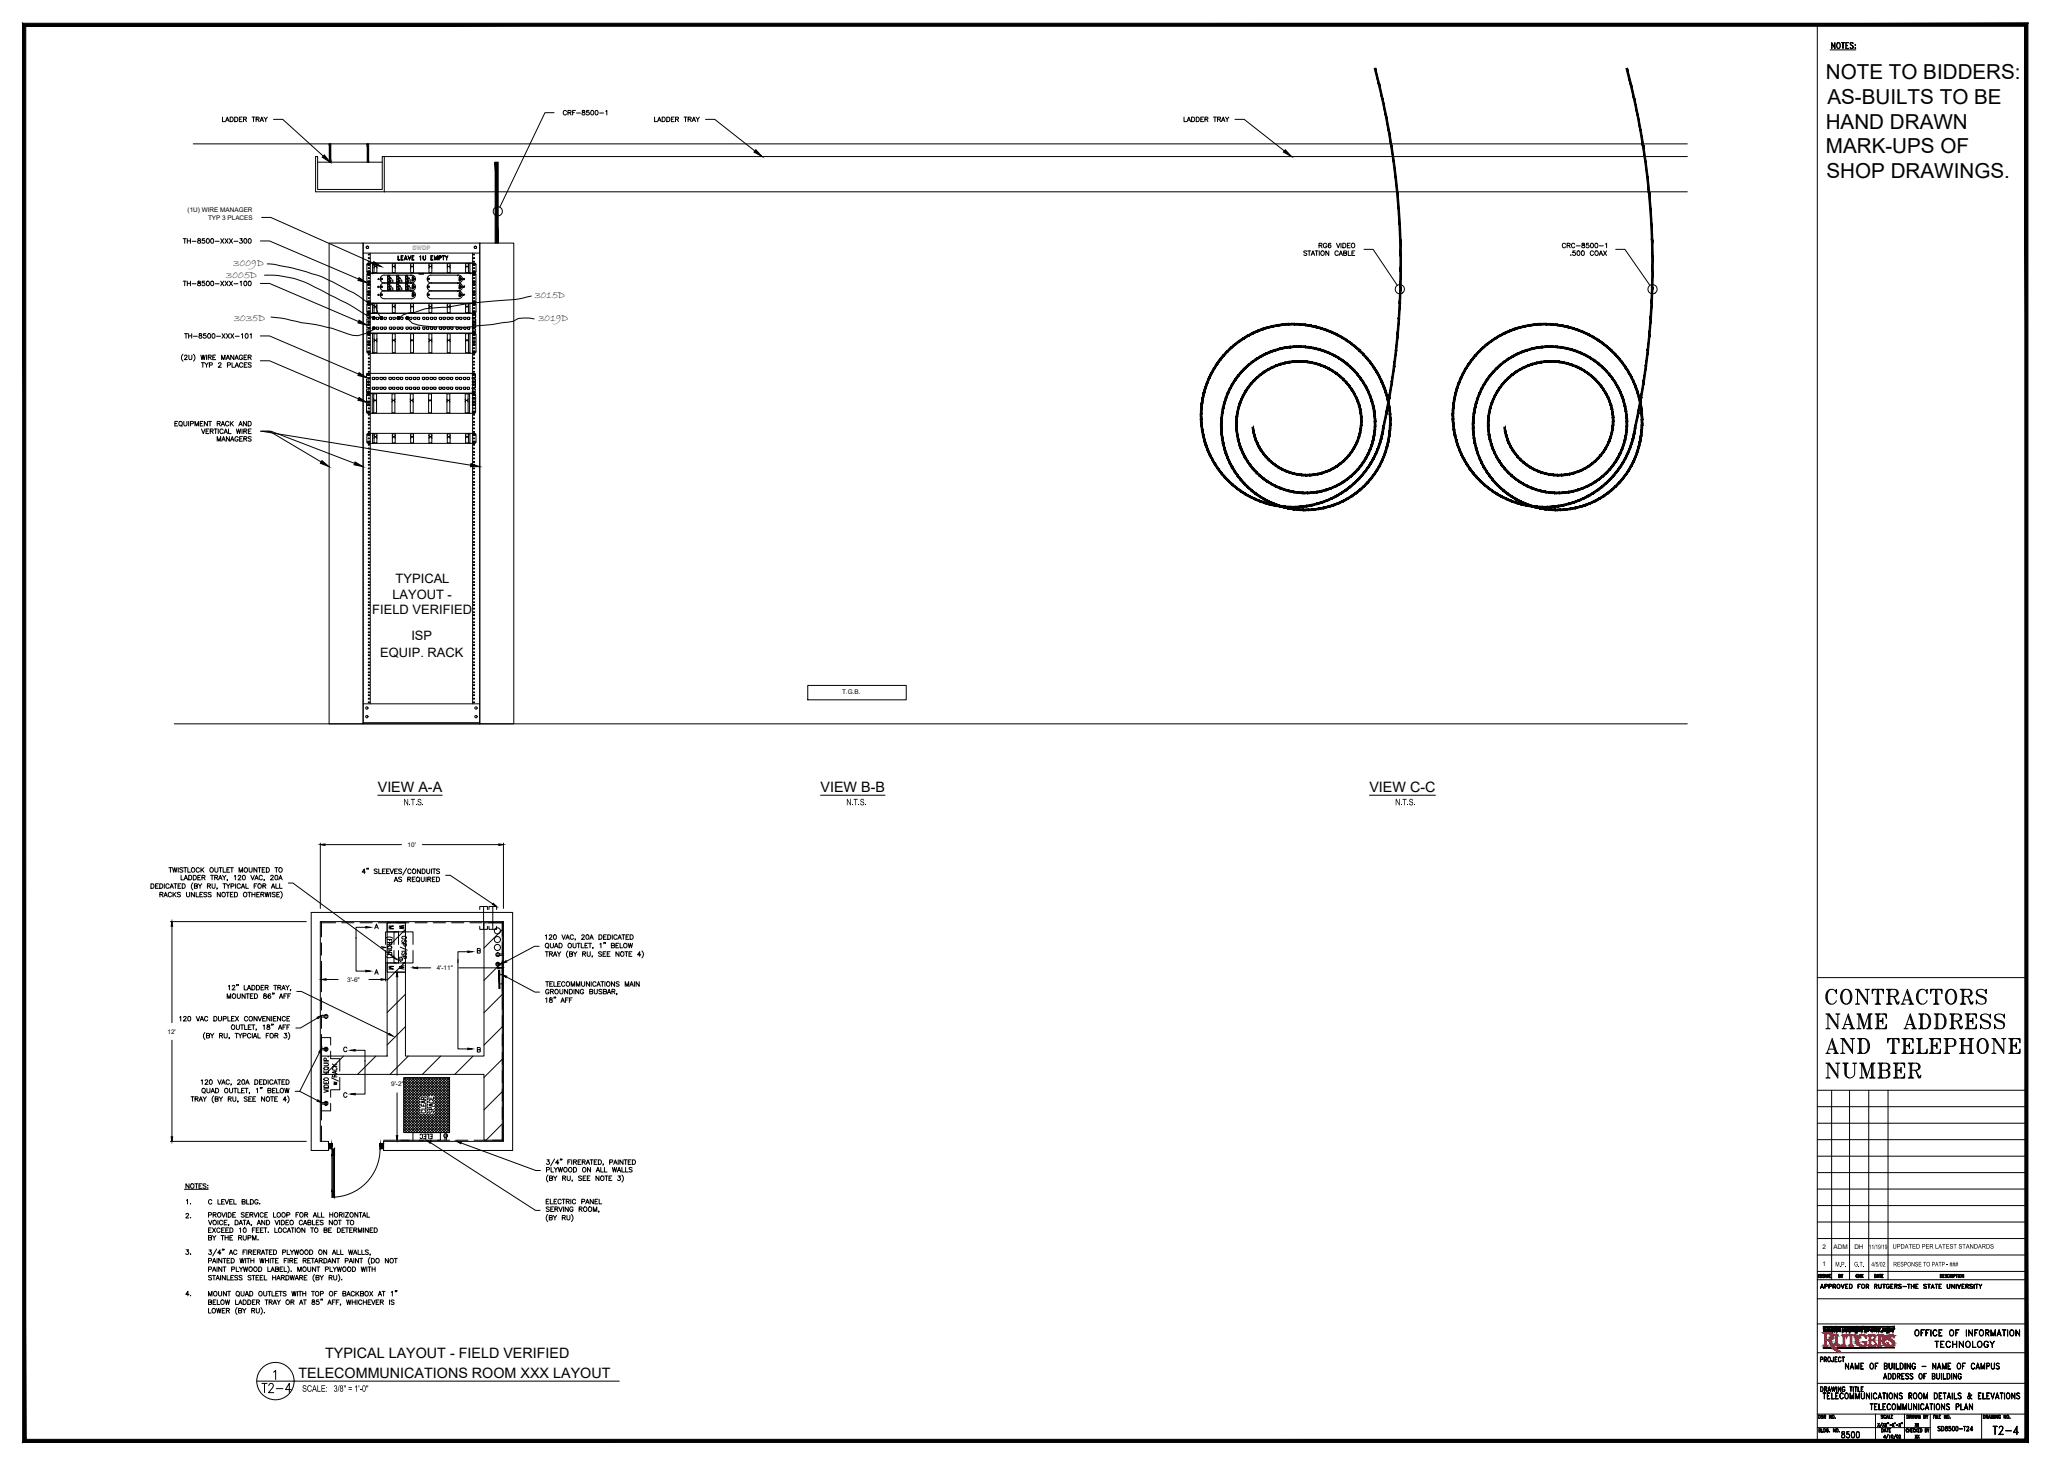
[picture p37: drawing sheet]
<svg xmlns="http://www.w3.org/2000/svg" width="1067mm" height="762mm" viewBox="0 0 1067 762" stroke-linecap="round" stroke-linejoin="round" font-family="sans-serif">
<defs><g id="words">
<g font-size="10.7">
<text x="950" y="41">NOTE TO BIDDERS:</text>
<text x="950" y="54">AS-BUILTS TO BE</text>
<text x="950" y="67">HAND DRAWN</text>
<text x="950" y="80">MARK-UPS OF</text>
<text x="950" y="93">SHOP DRAWINGS.</text>
</g>
<text font-size="8.8" x="135" y="726">T2-4</text>
<text font-size="8.4" x="1036" y="748">T2-4</text>
<g font-size="7.5">
<text x="196" y="412">VIEW A-A</text>
<text x="427" y="412">VIEW B-B</text>
<text x="712" y="412">VIEW C-C</text>
<text x="169" y="706">TYPICAL LAYOUT - FIELD VERIFIED</text>
<text x="155" y="717">TELECOMMUNICATIONS ROOM XXX LAYOUT</text>
</g>
<text font-size="7.1" x="957" y="749">8500</text>
<g font-size="6.7">
<text x="206" y="303">TYPICAL</text>
<text x="204" y="312">LAYOUT -</text>
<text x="194" y="320">FIELD VERIFIED</text>
<text x="214" y="333">ISP</text>
<text x="198" y="342">EQUIP. RACK</text>
</g>
<g font-size="6.6">
<text x="995" y="696">OFFICE OF INFORMATION</text>
<text x="1005" y="702">TECHNOLOGY</text>
<text x="959" y="713">NAME OF BUILDING - NAME OF CAMPUS</text>
<text x="972" y="734">TELECOMMUNICATIONS PLAN</text>
</g>
<g font-size="5.7">
<text x="115" y="65">LADDER TRAY</text>
<text x="292" y="61">CRF-8500-1</text>
<text x="340" y="65">LADDER TRAY</text>
<text x="615" y="65">LADDER TRAY</text>
<text x="95" y="128">TH-8500-XXX-300</text>
<text x="121" y="138">3009D</text>
<text x="95" y="150">TH-8500-XXX-100</text>
<text x="118" y="145">3005D</text>
<text x="278" y="155">3015D</text>
<text x="122" y="167">3035D</text>
<text x="280" y="167">3019D</text>
<text x="95" y="177">TH-8500-XXX-101</text>
<text x="227" y="580" transform="rotate(-90 227 580)">SPACE</text>
<text x="96" y="628">1.</text>
<text x="108" y="628">C LEVEL BLDG.</text>
<text x="96" y="654">3.</text>
<text x="96" y="675">4.</text>
</g>
<text font-size="5.7" fill="#d21034" x="946" y="709">PROJECT</text>
<g font-size="5.3">
<text x="206" y="137">LEAVE 1U EMPTY</text>
<text x="223" y="580" transform="rotate(-90 223 580)">CLEAR</text>
<text x="218" y="593">ELEC</text>
<text x="96" y="635">2.</text>
<text x="946" y="671">APPROVED FOR RUTGERS-THE STATE UNIVERSITY</text>
</g>
<g font-size="5.2">
<text x="210" y="419">N.T.S.</text>
<text x="440" y="419">N.T.S.</text>
<text x="726" y="419">N.T.S.</text>
<text x="157" y="724">SCALE: 3/8&quot; = 1'-0&quot;</text>
</g>
<g font-size="4.9">
<text x="207" y="484">W</text>
<text x="207" y="505">W</text>
<text x="945" y="666">ISSUE</text>
<text x="956" y="666">BY</text>
<text x="964" y="666">CHK</text>
<text x="995" y="749">XX</text>
</g>
<g font-size="4.4">
<text x="201" y="484">M</text>
<text x="201" y="505">M</text>
<text x="995" y="743">XX</text>
</g>
<g font-size="3.7">
<text x="972" y="650">11/19/19</text>
<text x="984" y="649">UPDATED PER LATEST STANDARDS</text>
<text x="955" y="659">M.P.</text>
<text x="964" y="659">G.T.</text>
<text x="973" y="659">4/5/02</text>
<text x="985" y="659">RESPONSE TO PATP - ###</text>
</g>
<g font-size="3.3">
<text x="98" y="110">(1U) WIRE MANAGER</text>
<text x="108" y="114">TYP 3 PLACES</text>
<text x="438" y="361">T.G.B.</text>
<text x="212" y="441">10'</text>
<text x="227" y="505">4'-11&quot;</text>
<text x="181" y="511">3'-6&quot;</text>
<text x="87" y="538">12'</text>
<text x="203" y="565">9'-2&quot;</text>
<text x="948" y="650">2</text>
<text x="954" y="650">ADM</text>
<text x="965" y="650">DH</text>
<text x="948" y="659">1</text>
</g>
<g font-size="3.1">
<text x="215" y="130">SWDP</text>
<text x="207" y="146">2</text>
<text x="212" y="146">3</text>
<text x="202" y="150">1</text>
<text x="207" y="150">2</text>
<text x="212" y="150">3</text>
</g>
<text font-size="2.6" x="202" y="146">1</text>
</g></defs>
<!-- layer: BORDER -->
<path d="M13 749l-1 1 1041-1zM12 750l1041-1 2 1zM1053 14v735l2 1zM1053 14l2-2v738zM13 14h1040l2-2zM12 12h1043l-1042 2zM12 12l1 737v-735zM12 12l1 737-1 1z" fill="#000" stroke="#000" stroke-width=".52"/>
<g fill="none" stroke="#000" stroke-width=".52">
<path d="M945 13v736M945 508h109M945 567h109M945 576h109M953 567v99M962 567v99M972 567v99M982 567v99M945 584h109M945 593h109M945 610h109M945 601h109"/>
<path d="M945 618h109M945 636h109M945 627h109M945 653h109M945 644h109M945 676h109M945 666h109M945 661h109M945 689h109M945 704h109M945 720h109M945 736h109"/>
<path d="M976 736v13M991 736v13M1004 736v13M1031 736v13M945 743h59"/>
</g>
<!-- layer: BORDTEXT -->
<g fill="none" stroke="#000" stroke-width=".52">
<path d="M952 26h13M953 22l1 3v-3v3l-1-2v2zM956 22a1.5 1.5 0 0 1 1 2 1.5 1.5 0 0 1-1 1l-1-1zM958 22h1zM959 22v3zM960 22h2zM960 22v3h2h-2M960 24h1h-1M963 22l1 1h-2l1 1a.9 .9 0 0 1 1 1 .9 .9 0 0 1-1 0h1v-1l-2-1zM965 23h.1M965 25h.1M951 516a5 5 0 0 0 0 5"/>
<path d="M952 515a5 5 0 0 0 0 7M955 516v-1v2a2.8 2.8 0 0 0-3-2 2.8 2.8 0 0 0-2 3 3 3 0 0 0 0 3 3 3 0 0 0 4 1l1-2M958 516a3 3 0 0 1 4-1 3 3 0 0 1 1 4 3 3 0 0 1-3 3 3 3 0 0 1-3-4zM958 516a5 5 0 0 0 0 5M960 515a5 5 0 0 0 0 7M961 515a5 5 0 0 1 0 7M962 516a5 5 0 0 1 0 5M965 515h2l4 6M965 515h1M966 515l5 6M970 515h2M971 515h1"/>
<path d="M971 515v7l-5-7v7M974 515v2v-2h6v2l-1-2M975 515l-1 1M975 515h-1M976 515h-2M976 515v7M977 515v7M978 515h2M979 515h1M979 515l1 1M981 515h5l1 1v2h-4M982 515h.1"/>
<path d="M982 515v7M983 515v7M983 515h.1M984 515h-1M984 518l1 1 2 3 1-1M985 519l2 2h1M986 515l1 1v1l-1 1M987 515v3M992 516l2 6M998 516a5 5 0 0 0 0 5M999 515a5 5 0 0 0 0 7M1002 516v-1v2a2.8 2.8 0 0 0-3-2 2.8 2.8 0 0 0-2 3 3 3 0 0 0 1 3 3 3 0 0 0 3 1l1-2"/>
<path d="M1005 515l-1 2v-2h6v2v-2M1005 515l-1 1M1005 515h-1M1006 515h-2M1007 515v7M1008 515h2M1009 515h1M1009 515l1 1M1013 516a3 3 0 0 1 4-1 3 3 0 0 1 1 4 3 3 0 0 1-4 3 3 3 0 0 1-2-4zM1013 516a5 5 0 0 0 0 5M1014 515a5 5 0 0 0 0 7M1015 515a5 5 0 0 1 0 7"/>
<path d="M1017 516a5 5 0 0 1 0 5M1020 515h4l2 1-1 2h-4M1020 515h1M1021 515v7M1022 515h-1M1023 518l1 1 1 3h1v-1M1024 519l1 3 1-1M1024 515l1 1v1l-1 1M1025 515v3M1028 517l1 1 3 1 1 1M1029 515a1.6 1.6 0 0 0 0 3h3a2.3 2.3 0 0 1 1 4 2.3 2.3 0 0 1-4 0l-1-2v2v-1M1033 516v-1v2a2.6 2.6 0 0 0-2-2 2.6 2.6 0 0 0-3 2l1 1 3 1v3"/>
<path d="M950 527h2l4 7M950 535h2M950 527l1 1M951 527l5 7M955 527h2M956 528v7l-5-8v8M958 535h2M959 535l2-8 3 8M960 533h3M961 529l2 6M961 529l3 6M962 535h3"/>
<path d="M963 535h-1M963 534v1M964 534v1M965 522h2M966 527h2l2 7M966 535h2M966 527l1 1M967 535v-8l2 8 3-8v8M967 527l2 7M971 535h3M972 527h2M972 535h-1"/>
<path d="M972 534v1M972 528v7M973 527v8M973 534v1M973 535h.1M973 527v1M975 527h6v3v-3M975 535h6v-2v2M975 522h3M976 527v1M976 527v8M976 522h.1"/>
<path d="M976 535h.1M976 534v1M977 528v7M977 527v8M977 522h1M977 531h2M977 534l1 1M977 535h1M978 527l-1 1M979 530v3zM979 530v1v1M979 531h-1h1"/>
<path d="M979 527l2 1M980 527l1 1M980 527l1 2M981 522h3M981 535h-2M981 534l-1 1M982 522h.1M983 522h.1M983 522h1M986 521l1 1M989 522h2M989 522h1"/>
<path d="M990 522l2-7 3 7M990 520h4M990 535h2M991 535h1M991 535l3-8 2 8M992 533h3M993 522h2M993 529l2 6M994 529l2 6M994 522h-1M994 522h.1M994 522h1"/>
<path d="M994 535h3M995 535h.1M995 534v1M996 534l1 1M998 527h4a4 4 0 0 1 2 4 4 4 0 0 1-2 4h-4M998 527l1 1M999 527v1M999 527v8M999 535h-1M999 534v1M999 528v7M1000 527v8"/>
<path d="M1000 534v1M1000 535h1M1000 527v1M1001 527l-1 1M1002 527a5 5 0 0 1 0 8M1003 529a5 5 0 0 1 0 5M1006 522h3M1006 527h4a4 4 0 0 1 2 4 4 4 0 0 1-2 4h-4M1006 527l1 1M1007 522h-1M1007 527v1M1007 527v8"/>
<path d="M1007 535h-1M1007 534v1M1007 528v7M1007 522h1M1008 527v8M1008 534v1M1008 535h1M1008 527v1M1009 527l-1 1M1010 527a5 5 0 0 1 0 8M1011 529a5 5 0 0 1 0 5M1014 527h4l2 1v2v1h-4"/>
<path d="M1014 535h3M1014 527l1 1M1015 527v1M1015 527v8M1015 535h-1M1015 534v1M1016 528v7M1016 527v8M1016 534v1M1016 535h1M1016 527v1M1017 527l-1 1"/>
<path d="M1017 531h1l2 4 1-1M1018 531l2 3h1M1018 527l2 2v1l-2 1M1019 534l1 1M1020 528v2M1020 522h2M1021 522h-1M1021 522h1M1022 527h6v3v-3M1022 535h6v-2v2M1022 527l1 1M1023 527v1"/>
<path d="M1023 527v8M1023 535h-1M1023 534v1M1024 528v7M1024 531h2M1024 527v8M1024 534v1M1024 535h1M1024 527v1M1025 521l1 1M1025 527l-1 1M1026 530v3z"/>
<path d="M1026 530l-1 1 1 1M1026 531h-1h1M1026 527l2 1M1027 527l1 1M1027 527l1 2M1028 535h-2M1028 534l-1 1M1031 530l4 2v1M1031 528a1.6 1.6 0 0 0 1 2l2 1a2.3 2.3 0 0 1 1 3 2.3 2.3 0 0 1-4 1l-1-2v2l1-1M1035 529v-2v3a2.6 2.6 0 0 0-2-3 2.6 2.6 0 0 0-3 3l2 1 3 1v3M1038 530l4 2v1M1038 528a1.6 1.6 0 0 0 1 2l2 1a2.3 2.3 0 0 1 1 4 2.3 2.3 0 0 1-3 0l-2-2v2l1-1"/>
<path d="M1042 529l1-2v3a2.6 2.6 0 0 0-3-3 2.6 2.6 0 0 0-3 3l2 1 3 1v3M950 548h2M950 553h2l4 7M950 548h1M950 553h1M950 548l3-8 3 8M951 546h3M951 553l5 7M953 541l2 7M954 548h2M955 548h-1M955 547l-1 1"/>
<path d="M955 553h2M955 547l1 1M956 553v8l-5-8v7M957 548h3M957 540h2l5 7M958 548h1M958 540v1M958 553h3M959 540l4 7M959 553h1M959 553l1 1M960 553v5a2.6 2.6 0 0 0 2 3 2.6 2.6 0 0 0 3-3v-5"/>
<path d="M960 553v7M960 553v6l1 1 1 1M961 553l-1 1M961 553h-1M962 540h3M963 540h1M964 541v7l-6-8v8M964 553h2M964 553h1M966 540h4a4 4 0 0 1 2 4 4 4 0 0 1-2 4h-4M966 540l1 1M967 540v1"/>
<path d="M967 540v8M967 548h-1M967 547v1M967 553h2l2 7M968 541v7M968 553h.1M968 540v8M968 547v1M968 548h1M968 540v1M969 540l-1 1M969 553l2 7"/>
<path d="M970 540a5 5 0 0 1 0 8M971 541a5 5 0 0 1 0 6M973 553h2M973 560v1M974 553v7M974 553v8M974 560l1 1M975 553l-1 1M975 553h-1M977 553h5l1 2-2 2M977 553h1M978 553v1"/>
<path d="M978 553v8M978 560v1M978 553v7M979 553v8M979 560v1M979 553v1M979 553h.1M981 553l1 1v2l-3 1M981 557h1a2 2 0 0 1 1 2 2 2 0 0 1-2 2h-4M981 557l1 1v2l-1 1M982 540v2v-2h6v2l-1-2M982 554v2"/>
<path d="M982 557v3M983 540l-1 1M983 548h3M984 540l-2 1M984 540v8M984 548h.1M984 547v1M985 553h6v2l-1-2M985 541v7M985 540v8M985 547l1 1M985 548h1"/>
<path d="M985 553h1M986 553v1M986 540l2 1M986 553v8M986 560v1M986 553v7M987 540l1 1M987 553v8M987 557h2M987 560v1M987 553v1M987 553h.1"/>
<path d="M989 555v3zM989 556l-1 1h1M989 556l-2 1h2M989 553h2M989 540h6v2v-2M989 548h6v-2v2M990 540v1M990 553l1 1M990 540v8M990 548h.1M990 547v1M991 541v7"/>
<path d="M991 560l-1 1M991 540v8M991 544h2M991 547v1M991 548h1M991 540v1M992 540l-1 1M992 553h5l2 1-1 2-4 1M993 553h1M993 542v3zM993 543l-1 1 1 1M993 544h-1h1"/>
<path d="M993 540l2 1M993 553l1 1M994 553v8M994 560l-1 1M994 553v7M994 540l1 1M994 560l1 1M995 553l-1 1M995 548h-2M995 547l-1 1M995 553h-1M996 557h1l1 4h1v-2"/>
<path d="M997 557l1 3h1M997 548h5v-2v2M997 553l1 1v2l-1 1M997 540h3M997 540l1 1M998 559l1 1M998 540v1M998 554v2M998 540v8M998 548h-1M998 547v1M998 541v7"/>
<path d="M999 540v8M999 547v1M999 548h.1M999 540v1M1002 548h-1M1002 547l-1 1M1002 547v1M1003 540h6v2v-2M1003 548h6v-2v2M1004 540l1 1M1005 540v8M1005 548h-1"/>
<path d="M1005 547l-1 1M1005 541v7M1005 544h2M1005 547l1 1M1005 548h1M1006 540l-1 1M1007 542v3zM1007 543v1v1M1007 544h-1h1M1007 540l2 1M1008 540l1 1M1009 540v1"/>
<path d="M1009 548h-2M1009 547l-1 1M1009 547v1M1011 540h5l1 2a1.9 1.9 0 0 1-1 2h-3M1011 548h3M1011 540l1 1M1012 540v1M1012 540v8M1012 548h-1M1012 547v1M1013 541v7M1013 540v8"/>
<path d="M1013 547v1M1013 548h1M1013 540v1M1014 540l-1 1M1016 540l1 1v2l-1 1M1017 541v3M1019 548h3M1019 540h3M1020 540v1M1020 540v8M1020 548h.1M1020 547v1"/>
<path d="M1021 541v7M1021 540v8M1021 544h4M1021 547v1M1021 548h1M1021 540v1M1022 540l-1 1M1024 548h2M1024 540h2M1024 540l1 1M1025 540v8M1025 548h-1"/>
<path d="M1025 547l-1 1M1025 541v7M1025 547l1 1M1025 548h1M1026 540l-1 1M1029 541a3 3 0 0 1 4 0 3 3 0 0 1 1 4 3 3 0 0 1-3 3 3 3 0 0 1-3-4zM1029 541a5 5 0 0 0 0 6M1031 540a5 5 0 0 0 0 8M1032 540a5 5 0 0 1 0 8M1033 541a5 5 0 0 1 0 6M1036 548h2M1036 540h2l4 7"/>
<path d="M1036 540l1 1M1037 540l5 7M1041 540h2M1042 540h1M1042 541v7l-5-8v8M1045 540h6v2l-1-2M1045 548h6v-2l-1 2M1045 540l1 1M1046 540v1M1046 540v8M1046 548h-1M1046 547v1"/>
<path d="M1046 541v7M1047 544h2M1047 540v8M1047 547v1M1047 548h.1M1047 540v1M1049 542v3zM1049 543l-1 1 1 1M1049 544h-2h2M1049 540l2 1M1050 540l1 1M1051 548h-2"/>
<path d="M1051 547l-1 1M950 561h2M967 561h2M968 561h1M968 560v-7l3 8 2-8v8M972 561h3M978 560l-1 1M985 561h6v-3l-1 3M986 560l-1 1M991 560l-2 1M992 561h3M975 663h1v2h-1z"/>
<path d="M975 663h1v1zM976 664h1M977 663v2v-2l-1 2zM978 663h.1M978 663v2zM979 663v2v-1M979 664h.1M1009 663h1v2h-1zM1009 663h1v1h-1M1011 663v2v-1M1011 664h.1M1012 663h1h-1l1 1-1 1v-1h1z"/>
<path d="M1013 663h1h-1v1h1v1l-1-1zM1014 664l1-1h-1v2v-2h1v1h-1M1015 664v1zM1016 663v2zM1016 664l1-1h-1v2v-2h1v1h-1M1017 663h1zM1018 663v2zM1019 663v2zM1021 663v1v-1v2v-2v2zM980 717h1M980 716h1M981 714v3v-2l-1 2z"/>
<path d="M982 714a1.5 1.5 0 0 1 2 2 1.5 1.5 0 0 1-2 1zM982 715a1.3 1.3 0 0 1 2 1 1.3 1.3 0 0 1-2 1M985 714a1.5 1.5 0 0 1 1 2 1.5 1.5 0 0 1-1 1zM985 715a1.3 1.3 0 0 1 1 1 1.3 1.3 0 0 1-1 1M987 716h1v-1h-1v2v-3l1 1v1h-1M988 716v1zM989 714v3h2h-2M989 716h1h-1M991 715h2h-2l2 1-1 1h-1h2v-1l-2-1zM994 715h1h-1l1 1-1 1h-1h2l-1-2zM999 715v-1a1.4 1.4 0 0 1 1 2 1.4 1.4 0 0 1-1 1l-1-1zM1001 714h1l-1 1v2z"/>
<path d="M1001 716h.1M1005 716h1v-1h-1v2h1v-1h-1M1006 716h1l-1 1h-1v-3l1 1v1M1007 714v2l1 1h1v-3v2l-1 1h-1zM1010 714v3zM1011 714v3h1h-1zM1013 714a1.5 1.5 0 0 1 1 2 1.5 1.5 0 0 1-1 1zM1013 715a1.3 1.3 0 0 1 1 1 1.3 1.3 0 0 1-1 1M1015 714v3zM1016 714l2 3v-3v3l-2-2v2zM1019 715l1-1v1a1.2 1.2 0 0 0-2 1 1.2 1.2 0 0 0 2 1v-1v1a.9 .9 0 0 1-1 0 .9 .9 0 0 1-1-1zM946 736h1l-1 2z"/>
<path d="M946 736l1 1v1h-1M947 721a1.3 1.3 0 0 1 1 2 1.3 1.3 0 0 1-1 1zM947 721a1.1 1.1 0 0 1 1 2 1.1 1.1 0 0 1-1 1M947 736h1h-1l1 1v1h-1h1zM948 724l2 1zM949 737h1v-1h-1v2v-2h1v1h-1M949 725v3v-3M949 722h1l-1-1v3v-3l1 1-1 1M949 737l1 1zM950 723v1zM950 724h2l-1 1v2l1 1h-2zM951 726h.1"/>
<path d="M951 723h1M951 721l1 3-1-2v2zM952 736v2v-2v2v-2v2zM953 721v2l1-2v2l1-2-1 3v-2l-1 2zM953 724v3l1 1h-1zM955 738h.1M955 725l1-1h-1v4h1l-1-1M955 726h1h-1M955 721v3zM956 721l1 2v-2v3l-1-2v2zM957 725l1-1 1 1h-1a1.3 1.3 0 0 0-1 1 1.3 1.3 0 0 0 1 1h1a.8 .8 0 0 1-1 1 .8 .8 0 0 1-1-1zM959 721l1 1a.7 .7 0 0 0-1-1 .7 .7 0 0 0-1 1v1a.7 .7 0 0 0 1 1 .7 .7 0 0 0 1-1h-1h1a.7 .7 0 0 1-1 1 .7 .7 0 0 1-1-1z"/>
<path d="M960 725v-1a1.5 1.5 0 0 1 1 2 1.5 1.5 0 0 1-1 1v-1zM960 725a1.4 1.4 0 0 1 1 1 1.4 1.4 0 0 1-1 1zM962 721h1zM962 724l1 3 1-3v4v-3l-1 3-1-3v3zM963 721v3v-3M964 721v3zM965 721h1zM965 721v3zM965 724l1 3 1-3v4v-3l-1 3-1-3v3zM966 721v3h2h-2zM968 721h1h-1v3h1h-1zM968 724v3h1h1v-3v3l-1 1-1-1z"/>
<path d="M968 722h1l-1 1M971 724l1 3v-3v4l-1-3v3zM973 724l1 4zM975 725l1-1v1a1.3 1.3 0 0 0-2 1 1.3 1.3 0 0 0 2 1 .9 .9 0 0 1-1 1 1.1 1.1 0 0 1-1-2zM977 727h1M978 724l1 4-1-3-1 3zM979 736h-1l1 1v1h-1h1zM979 724l2 1zM980 725v3zM980 736h1h-1v1v1l1-1-1 1v-1zM981 737h1M982 724v4z"/>
<path d="M982 736v2v-2l-1 2zM983 736v2zM983 725v-1a1.5 1.5 0 0 1 1 2 1.5 1.5 0 0 1-1 1l-1-1zM984 736v2M984 737h.1M984 738h1zM985 724l2 3v-3v4l-2-3v3zM988 725h1h-1a1.5 1.5 0 0 1 1 1 1.5 1.5 0 0 1 0 2l-1-1h1v-1h-1zM992 736l1 1-1 1zM992 736h1l-1 2zM993 726h1v-1h-1v3v-4l1 1v1h-1M993 737h1v-1h-1v2v-2h1v1h-1"/>
<path d="M994 726v2v-2M994 737v1zM995 737h.1M995 736l1 2-1-2v2zM996 725v-1a1.5 1.5 0 0 1 1 2 1.5 1.5 0 0 1-1 1l-1-1zM996 736v2l1-2v2v-2v2v-2l-1 2zM998 736l1 2v-2v2l-1-2v2zM998 725l1-1a1.5 1.5 0 0 1 1 2 1.5 1.5 0 0 1-2 1v-1zM1001 724l1 3 1-3v4l-1-3v3l-1-3v3zM1001 737v-1v2v-1M1001 737v1v-2v1M1002 736v1l1-1-1 2z"/>
<path d="M1006 736v2zM1006 737h.1M1006 724a1.6 1.6 0 0 1 2 2 1.6 1.6 0 0 1-2 2zM1006 725a1.4 1.4 0 0 1 2 1 1.4 1.4 0 0 1-2 1zM1007 736v2zM1007 736l1 2h-1zM1009 736v2v-2M1009 737h.1M1009 727v-2l1-1h-1v4M1009 726h.1M1011 724l1 1zM1011 736l1 2v-2v2l-1-2v2z"/>
<path d="M1011 725v3zM1013 727h1M1014 724l1 4-1-3-1 3zM1014 738h.1M1015 724v4zM1016 724l1 3 1 1h-2zM1019 725h1h-1l1 2-1 1-1-1h2v-1h-1zM1024 725h1M1024 725v1l2 2-2-2v-1h1a1.4 1.4 0 0 0-1 2h1l1-1-1 1a.8 .8 0 0 1-1 0 .8 .8 0 0 1 0-1v-1M1029 724h2l-2 1v2l2 1h-2zM1029 726h1h-1M1031 724v3l2 1h-2z"/>
<path d="M1032 736v2zM1032 736v1v1M1033 737h1v-1h-1v2v-2h1v1h-1M1033 724h2l-1 1v2l1 1h-2zM1033 737l1 1v-1M1034 726h.1M1034 737h1M1035 736v2v-2l-1 2zM1035 724l1 3 1-3-1 4zM1036 736v2v-2l1 2v-2v2l-1-2v2zM1037 736l1 2zM1038 736l1 2v-2v2l-1-2v2z"/>
<path d="M1038 727h2M1039 724l1 4-1-3-1 3zM1040 736v1v1v-1v1l-1-1zM1040 724l2 1zM1041 725v3v-3M1042 736l1 2v-2v2l-1-2v2zM1043 724v4zM1044 725v-1a1.5 1.5 0 0 1 2 2 1.5 1.5 0 0 1-2 1v-1zM1045 738h.1M1046 724l2 3v-3v4l-2-3v3zM1049 725h2h-2l2 2-1 1-1-1h1v-1h-1zM946 743h1v2h-1"/>
<path d="M946 743v2M946 743h1l-1 1 1 1h-1M947 743l1 2h-1zM949 743l1 1-1 1M949 743v2M949 743v1v1M950 743l1 1-1-1v1v1l1-1v1l-1-1zM952 745h.1M954 743v2l1-2v2l-1-2v2zM977 740l1 2zM977 740v2zM979 743l1 1-1 1z"/>
<path d="M979 740l-1 2zM979 740l1 2zM980 740l-1 2zM980 744h1M980 746v2v-1v1h1h-1zM981 740v2zM981 743v2v-2l-1 2zM981 743h1zM982 743v2zM982 740h.1M982 740v1M982 746l-1 3z"/>
<path d="M983 743v2zM983 747v-1v2zM983 744h.1M983 741h1zM984 748h.1M984 747h.1M984 746v2M984 740l1 2zM985 740l-1 2zM986 740h.1M986 740v1M986 746l-1 3z"/>
<path d="M986 741h1zM987 748h.1M987 747h.1M987 746v2M988 740l1 2zM988 746l1 1-1 1h1h-1l1-1zM988 740v2zM989 740h.1M989 740v1M989 740h1M992 743v1v1v-1v1l-1-1zM993 743v2z"/>
<path d="M993 744h1M994 743v2zM994 743v2M995 743l1 1h-1v1l1-1v1l-1-1zM996 743l1 2zM998 743v2M999 743l1 1-1 1zM1001 743h1v2h-1M1001 743v2M1001 743h1l-1 1 1 1h-1M1003 744v-1v2l-1-2 1 1M1008 742h1h-1l1 1a.7 .7 0 0 1 0 1 .7 .7 0 0 1-1 0h1z"/>
<path d="M1010 742a1.2 1.2 0 0 1 1 1 1.2 1.2 0 0 1-1 1zM1010 742a1.1 1.1 0 0 1 1 1 1.1 1.1 0 0 1-1 1zM1012 744h.1M1012 742l1 1v1l-1-1 1-1zM1012 742v1a.7 .7 0 0 1 1 0 .7 .7 0 0 1 0 1 .7 .7 0 0 1-1-1l1-1zM1013 744h.1M1014 744h.1M1014 743v1M1015 743h-1v-1h1h-1v1a.7 .7 0 0 1 1 0 .7 .7 0 0 1 0 1 .7 .7 0 0 1-1 0h1M1016 742a1.2 1.2 0 0 1 1 1 1.2 1.2 0 0 1-1 1zM1016 744h.1M1016 742h.1"/>
<path d="M1016 742v2M1017 742h1a1.2 1.2 0 0 1 1 1 1.2 1.2 0 0 1-2 1zM1017 744h1M1017 742h1v2M1018 742v2M1019 743h2zM1021 742h1zM1022 742v2zM1023 742h1v1l-1 1h1h-1l1-1zM1026 742v2v-2l-1 2h1h-1z"/>
<circle cx="956" cy="24" r="1.3"/>
<circle cx="1020" cy="664" r=".7"/>
<circle cx="999" cy="716" r="1.2"/>
<circle cx="953" cy="737" r=".8"/>
<circle cx="953" cy="737" r=".7"/>
<circle cx="983" cy="726" r="1.2"/>
<circle cx="996" cy="726" r="1.2"/>
<circle cx="999" cy="726" r="1.2"/>
<circle cx="1013" cy="737" r=".7"/>
<circle cx="1013" cy="737" r=".8"/>
<circle cx="1044" cy="737" r=".7"/>
<circle cx="1044" cy="737" r=".8"/>
<circle cx="1045" cy="726" r="1.2"/>
<circle cx="984" cy="747" r=".7"/>
<circle cx="987" cy="747" r=".7"/>
</g>
<!-- layer: Hand Drawn -->
<g fill="#000" stroke="#000" stroke-width=".52">
<path d="M212 165h1z"/>
<path d="M194 166v-1zM194 165v1z"/>
<path d="M194 165v1zM194 165l1 1zM194 165l1 1z"/>
<path d="M194 170v1zM194 170v1zM194 170v1z"/>
<path d="M194 171h1zM194 171h1z"/>
<path d="M194 165h1zM195 165h-1z"/>
<path d="M194 171h1zM195 170l-1 1zM194 170v1z"/>
<path d="M198 166v-1zM198 165v1z"/>
<path d="M198 165l1 1zM198 165l1 1zM198 165l1 1z"/>
<path d="M198 165h1zM199 165h-1z"/>
<path d="M207 166v-1zM207 165v1z"/>
<path d="M207 165l1 1zM207 165l1 1zM207 165l1 1z"/>
<path d="M207 165h1zM208 165h-1z"/>
<path d="M211 165h1zM211 166l1-1zM212 165v1z"/>
<path d="M211 165h1zM211 165h1z"/>
<path d="M212 165v1zM212 165v1zM212 165v1z"/>
</g>
<path d="M139 137a120 120 0 0 1 26 6l19 9 8 6 3 1 3 6M138 143a57 57 0 0 1 31 9l25 13M276 154a130 130 0 0 1-26 3l-20 3a29 29 0 0 0-14 3l-6 1-3 2M141 165l13 2a139 139 0 0 1 29 7 18 18 0 0 0 12-3M212 166a17 17 0 0 0 14 4h16l14-1a35 35 0 0 0 14-3h8" fill="none" stroke="#000" stroke-width=".52"/>
<!-- layer: RUTGERS -->
<g fill="#000" stroke="#000" stroke-width=".52">
<path d="M955 692h-1zM977 692h-1zM978 692h-1z"/>
<path d="M948 690h37zM948 690h37z"/>
<path d="M948 691h1zM948 691h1z"/>
<path d="M949 691v2zM949 691v2z"/>
<path d="M949 691v2zM950 691l-1 2z"/>
<path d="M950 691v2zM950 691v2z"/>
<path d="M951 691h1zM951 691h1z"/>
<path d="M951 691v2zM951 691v2z"/>
<path d="M951 692h1zM951 692h1z"/>
<path d="M951 693h1zM951 693h1z"/>
<path d="M952 691v1zM953 691l-1 1z"/>
<path d="M953 691v1zM953 691v1z"/>
<path d="M953 692v1zM953 692v1z"/>
<path d="M953 691h1zM953 691h1z"/>
<path d="M954 691v2zM954 691v2z"/>
<path d="M954 692v1zM954 692v1z"/>
<path d="M954 692v1zM954 692v1z"/>
<path d="M955 691v1zM955 691v1z"/>
<path d="M955 691v1zM955 691v1z"/>
<path d="M955 691v1zM955 691v1z"/>
<path d="M955 691v1zM955 691v1z"/>
<path d="M955 691h1zM955 691h1z"/>
<path d="M956 691v2zM956 691v2z"/>
<path d="M957 691v2zM957 691v2z"/>
<path d="M958 691v1zM958 691v1z"/>
<path d="M959 691v1zM959 691v1z"/>
<path d="M960 691v2zM960 691v2z"/>
<path d="M961 691v2zM961 691v2z"/>
<path d="M961 691v2zM961 691v2z"/>
<path d="M962 692v1zM962 692v1z"/>
<path d="M963 691h1zM963 691h1z"/>
<path d="M963 691v2zM963 691v2z"/>
<path d="M963 692h1zM963 692h1z"/>
<path d="M963 693h1zM963 693h1z"/>
<path d="M964 691h1zM964 691h1z"/>
<path d="M964 691v2zM964 691v2z"/>
<path d="M965 691v1zM965 691v1z"/>
<path d="M965 691v1zM965 691v1z"/>
<path d="M966 691v1zM966 691v1z"/>
<path d="M966 691v1zM966 691v1z"/>
<path d="M966 692v1zM966 692v1z"/>
<path d="M967 691v2zM967 691v2z"/>
<path d="M967 691h1zM967 691h1z"/>
<path d="M967 691h1zM967 691h1z"/>
<path d="M967 691v2zM967 691v2z"/>
<path d="M968 692v1zM968 692v1z"/>
<path d="M968 692v1zM968 692v1z"/>
<path d="M968 692v1zM969 692l-1 1z"/>
<path d="M970 691v1zM970 691v1z"/>
<path d="M970 691h1zM970 691h1z"/>
<path d="M970 693h1zM970 693h1z"/>
<path d="M971 691v1zM971 691v1z"/>
<path d="M972 691v2zM972 691v2z"/>
<path d="M973 691v2zM973 691v2z"/>
<path d="M974 691v2zM974 691v2z"/>
<path d="M975 691h1zM975 691h1z"/>
<path d="M975 691v2zM975 691v2z"/>
<path d="M975 692h1zM975 692h1z"/>
<path d="M975 693h1zM975 693h1z"/>
<path d="M976 692v1zM976 692v1z"/>
<path d="M976 692v1zM976 692v1z"/>
<path d="M976 692v1zM976 692v1z"/>
<path d="M976 692v1zM976 692v1z"/>
<path d="M977 691v1zM977 691v1z"/>
<path d="M977 691v1zM977 691v1z"/>
<path d="M977 691v1zM977 691v1z"/>
<path d="M977 691v1zM977 691v1z"/>
<path d="M977 692v1zM977 692v1z"/>
<path d="M977 692v1zM977 692v1z"/>
<path d="M977 692v1zM977 692v1z"/>
<path d="M977 692v1zM977 692v1z"/>
<path d="M978 691v1zM978 691v1z"/>
<path d="M979 692v1zM979 692v1z"/>
<path d="M979 691v1zM979 691v1z"/>
<path d="M980 691v2zM980 691v2z"/>
<path d="M981 691v2zM981 691v2z"/>
<path d="M982 691v1zM982 691v1z"/>
<path d="M982 691v1zM982 691v1z"/>
<path d="M982 691v1zM982 691v1z"/>
<path d="M982 691v1zM982 691v1z"/>
<path d="M983 692v1zM983 692v1z"/>
<path d="M983 691h1zM983 691h1z"/>
<path d="M983 691v2zM983 691v2z"/>
<path d="M983 692h1zM983 692h1z"/>
<path d="M983 693h1zM983 693h1z"/>
<path d="M985 692v1zM985 692v1z"/>
<path d="M985 692v1zM985 692v1z"/>
<path d="M948 701h37zM948 701h37z"/>
</g>
<!-- layer: a-ru2 -->
<g fill="#d21034" stroke="#d21034" stroke-width=".52">
<path d="M952 696h1z"/>
<path d="M951 697h1z"/>
<path d="M983 694h1z"/>
<path d="M983 695h1z"/>
<path d="M980 697h1z"/>
<path d="M974 697h1z"/>
<path d="M979 697h1z"/>
<path d="M976 699h-1z"/>
<path d="M985 699v1z"/>
<path d="M981 700h1z"/>
<path d="M983 700h1z"/>
<path d="M968 694h1z"/>
<path d="M969 695h1z"/>
<path d="M970 696h1z"/>
<path d="M966 696h1z"/>
<path d="M966 696v1z"/>
<path d="M969 698h2z"/>
<path d="M958 700h1z"/>
<path d="M957 700h1z"/>
<path d="M956 700h1z"/>
<path d="M968 700h1z"/>
<path d="M948 693h4zM948 693h4z"/>
<path d="M948 693h4zM948 693h4z"/>
<path d="M948 693h4zM948 693h4z"/>
<path d="M948 693h4zM948 693h4z"/>
<path d="M949 693h4zM949 693h4zM949 693h4zM949 693h4z"/>
<path d="M949 693h4zM949 693h4z"/>
<path d="M949 693h1zM949 693h2z"/>
<path d="M951 693l2 1zM951 693l2 1z"/>
<path d="M949 693h1zM949 693l1 1zM949 694h1zM949 694h1z"/>
<path d="M951 694h2zM951 694h2z"/>
<path d="M951 694h2zM951 694h2z"/>
<path d="M949 694h1zM949 694h1z"/>
<path d="M952 694h1zM952 694h1z"/>
<path d="M952 694h1zM952 694h1z"/>
<path d="M949 694h1zM949 694h1z"/>
<path d="M952 694h1zM952 694h1z"/>
<path d="M952 694h1zM952 694h1z"/>
<path d="M952 694l1 1zM952 694l1 1z"/>
<path d="M952 695h1zM952 695h1z"/>
<path d="M952 695h1zM952 695h1h-1zM952 695h1zM952 695h1z"/>
<path d="M952 695h1zM952 695l1 1z"/>
<path d="M952 696h1zM952 696h1z"/>
<path d="M952 696h1zM952 696h1z"/>
<path d="M952 696h1zM952 696h1z"/>
<path d="M952 696h1zM952 696h1z"/>
<path d="M952 696h1zM952 696h1zM952 696h1z"/>
<path d="M951 697h1zM951 697h1z"/>
<path d="M951 697h1zM951 697h1zM950 697h2z"/>
<path d="M949 694l1 3v-3zM949 694l1 3h-1z"/>
<path d="M949 697h3zM949 697h3z"/>
<path d="M951 697h1zM951 697h1z"/>
<path d="M951 697h1zM951 697h1zM951 697h1z"/>
<path d="M951 697l1 1zM951 697l1 1z"/>
<path d="M951 698h1zM951 698h1z"/>
<path d="M952 698h1zM952 698h1z"/>
<path d="M952 698l1 1v-1zM952 698l1 1h-1z"/>
<path d="M952 699h1zM952 699h1z"/>
<path d="M949 697l1 2v-2zM949 697l1 2h-1z"/>
<path d="M952 699l1 1v-1zM952 699l1 1h-1z"/>
<path d="M949 699l1 1zM949 699l1 1zM949 700h1zM949 700h1z"/>
<path d="M949 700h1zM949 700h1zM949 700h1zM949 700h1z"/>
<path d="M952 700h2zM952 700h2z"/>
<path d="M949 700h1zM949 700h1zM949 700h1zM949 700h1z"/>
<path d="M949 700h1zM949 700h1zM949 700h1zM949 700h1z"/>
<path d="M949 700h2zM948 700h3z"/>
<path d="M948 700h3zM948 700h3z"/>
<path d="M953 700h1zM953 700h1z"/>
<path d="M953 700l1 1zM953 700l1 1z"/>
<path d="M953 701h2zM953 701h2z"/>
<path d="M954 701l1 1zM954 701l1 1z"/>
<path d="M954 702h1zM954 702h1z"/>
<path d="M954 702h1zM954 702h1z"/>
<path d="M954 702h2zM954 702h2z"/>
<path d="M955 702h1zM955 702h1z"/>
<path d="M955 702l1 1zM955 702l1 1z"/>
<path d="M955 703h1zM955 703h1z"/>
<path d="M955 703h2zM955 703h2z"/>
<path d="M983 694h1zM983 694h1z"/>
<path d="M983 694h1zM983 694h1z"/>
<path d="M983 694h2zM983 694h2z"/>
<path d="M977 694h3zM977 694h3z"/>
<path d="M983 694l2 1zM983 695h2z"/>
<path d="M977 694l3 1zM977 694l3 1z"/>
<path d="M983 695h2zM983 695h2zM983 695h2zM983 695h2z"/>
<path d="M984 695h1zM984 695h1z"/>
<path d="M972 694l3 1zM972 694l3 1z"/>
<path d="M977 695h3zM977 695h3z"/>
<path d="M984 695h1zM984 695h1z"/>
<path d="M977 695h3zM977 695h3z"/>
<path d="M977 695h3zM977 695h3z"/>
<path d="M972 695h3zM972 695h3z"/>
<path d="M972 695h1zM972 695h1z"/>
<path d="M974 695h1zM974 695h1z"/>
<path d="M977 695h3zM977 695h3z"/>
<path d="M979 695h1zM979 695h1z"/>
<path d="M977 695h1zM977 695h2z"/>
<path d="M982 695h1zM982 695h1zM982 695h1z"/>
<path d="M977 695h1zM977 695h1z"/>
<path d="M979 695h1zM979 695h1z"/>
<path d="M984 695h1zM984 695h1z"/>
<path d="M977 695h1zM977 695h1z"/>
<path d="M972 695h1zM972 695h1z"/>
<path d="M979 695h1zM979 695h1z"/>
<path d="M982 695h1zM982 695h1z"/>
<path d="M977 695h1zM977 695h1z"/>
<path d="M979 695h1zM979 695h1z"/>
<path d="M972 695h1zM972 695h1z"/>
<path d="M979 695h2zM979 695h2z"/>
<path d="M982 695h1zM982 695h1z"/>
<path d="M982 695h1zM982 695h1z"/>
<path d="M984 695h1zM984 695h1z"/>
<path d="M979 695h2zM979 695h2z"/>
<path d="M977 695h1zM977 695h1z"/>
<path d="M982 695h1zM982 695h1z"/>
<path d="M972 695h1zM972 695h1z"/>
<path d="M980 695h1zM980 695h1z"/>
<path d="M980 695h1zM980 695h1z"/>
<path d="M982 695h1zM982 695h1z"/>
<path d="M980 695l1 1zM980 695l1 1z"/>
<path d="M982 695h1zM982 695l1 1z"/>
<path d="M975 695v1zM975 695v1z"/>
<path d="M980 696h1zM980 696h1z"/>
<path d="M982 696h1zM982 696h1z"/>
<path d="M985 695v1zM985 695v1z"/>
<path d="M982 696h1zM982 696h1z"/>
<path d="M980 696h1zM980 696h1z"/>
<path d="M982 696h1zM982 696h1z"/>
<path d="M980 696h1zM980 696h1z"/>
<path d="M980 696h1zM980 696h1z"/>
<path d="M982 696h1zM982 696h1z"/>
<path d="M982 696h1zM982 696h1z"/>
<path d="M980 696h1zM980 696h1z"/>
<path d="M980 696h1zM980 696h1z"/>
<path d="M982 696h1zM982 696h1z"/>
<path d="M982 696l1 1zM982 696l1 1z"/>
<path d="M980 696h1zM980 696l1 1z"/>
<path d="M982 697h2zM982 697h2z"/>
<path d="M974 697h1zM974 697h1z"/>
<path d="M972 695l1 2v-2zM972 695l1 2h-1z"/>
<path d="M982 697h2zM982 697h2z"/>
<path d="M979 697h1zM979 697h1z"/>
<path d="M983 697h2zM983 697h2z"/>
<path d="M972 697h3zM972 697h3z"/>
<path d="M974 697h1zM974 697h1z"/>
<path d="M979 697h1zM979 697h1z"/>
<path d="M974 697h1zM974 697h1z"/>
<path d="M979 697h1zM979 697h1z"/>
<path d="M979 697h1zM979 697h1z"/>
<path d="M977 695l1 2v-2zM977 695l1 2h-1z"/>
<path d="M979 697h1zM978 697h2z"/>
<path d="M977 697h1zM977 697h1z"/>
<path d="M983 697h2zM983 697h2z"/>
<path d="M983 697h2zM983 697h2z"/>
<path d="M977 697l3 1zM977 697l3 1z"/>
<path d="M978 698h2zM978 698h2z"/>
<path d="M977 698h1zM977 698h1z"/>
<path d="M975 697v1zM975 697v1z"/>
<path d="M979 698h1zM979 698h1z"/>
<path d="M983 697l2 1zM983 697l2 1z"/>
<path d="M979 698h1zM979 698h1z"/>
<path d="M979 698h1zM979 698h1z"/>
<path d="M984 698h1zM984 698h1z"/>
<path d="M979 698h1zM979 698h1z"/>
<path d="M984 698h1zM984 698h1z"/>
<path d="M984 698h1zM984 698h1z"/>
<path d="M984 698h1zM984 698h1z"/>
<path d="M982 698v1zM982 698v1z"/>
<path d="M985 698v1zM985 698v1z"/>
<path d="M979 698l2 1-1-1zM979 698l2 1h-1z"/>
<path d="M980 699h1zM980 699h1z"/>
<path d="M977 698l1 1v-1zM977 698l1 1h-1z"/>
<path d="M972 697l1 2v-2zM972 697l1 2h-1z"/>
<path d="M984 700h1zM984 700h1z"/>
<path d="M980 699l1 1zM980 699l1 1z"/>
<path d="M980 700h1zM980 700h1z"/>
<path d="M982 699l1 1zM982 699l1 1z"/>
<path d="M977 699l1 1zM977 699l1 1z"/>
<path d="M975 700h1zM975 700h1z"/>
<path d="M972 699l1 1zM972 699l1 1z"/>
<path d="M984 700h1zM984 700h1z"/>
<path d="M972 700h1zM972 700h1z"/>
<path d="M984 700h1zM984 700h1z"/>
<path d="M980 700h1zM980 700h1z"/>
<path d="M977 700h1zM977 700h1z"/>
<path d="M972 700h1zM972 700h1z"/>
<path d="M984 700h1zM984 700h1z"/>
<path d="M975 700h1zM975 700h1z"/>
<path d="M980 700h1zM980 700h1z"/>
<path d="M982 700h1zM982 700h1z"/>
<path d="M975 700h1zM974 700h2z"/>
<path d="M972 700h2zM972 700h2z"/>
<path d="M974 700h2zM974 700h2z"/>
<path d="M972 700h2zM972 700h2z"/>
<path d="M972 700h4zM972 700h4z"/>
<path d="M977 700h1zM977 700h1z"/>
<path d="M980 700h1zM980 700h1z"/>
<path d="M982 700h1zM982 700h1z"/>
<path d="M972 700h4zM972 700h4z"/>
<path d="M977 700h2zM977 700h2z"/>
<path d="M980 700h2zM980 700h2z"/>
<path d="M984 700h1zM984 700h1z"/>
<path d="M982 700h1zM982 700h1z"/>
<path d="M984 700h1zM983 700h2z"/>
<path d="M982 700h1zM982 700h1z"/>
<path d="M982 700h3zM982 700h3z"/>
<path d="M980 700h2zM980 700h2z"/>
<path d="M982 700h3zM982 700h2z"/>
<path d="M980 700h2zM980 700h2z"/>
<path d="M981 700h1zM981 700h1z"/>
<path d="M977 700h2zM977 700h2z"/>
<path d="M972 700h4zM972 700h4z"/>
<path d="M982 700h2zM982 700h2z"/>
<path d="M983 700h1zM983 700h1z"/>
<path d="M983 700h1zM983 700h1z"/>
<path d="M983 700h1zM983 700h1z"/>
<path d="M968 694h1zM968 694h1z"/>
<path d="M968 694h2zM968 694h2z"/>
<path d="M968 694h2zM967 694h3z"/>
<path d="M967 694h3zM967 694h3z"/>
<path d="M967 694l3 1zM967 695h3z"/>
<path d="M969 695h1zM969 695h1z"/>
<path d="M967 695h2zM967 695h1z"/>
<path d="M967 695h1zM967 695h1z"/>
<path d="M958 694l2 1zM958 694l2 1z"/>
<path d="M954 694l2 1zM954 694l2 1z"/>
<path d="M967 695h1zM967 695h1z"/>
<path d="M969 695h1zM969 695h1zM969 695h1z"/>
<path d="M958 695h2zM958 695h2z"/>
<path d="M954 695h2zM954 695h2z"/>
<path d="M960 694l5 1zM960 694l5 1z"/>
<path d="M964 695h1zM964 695h1z"/>
<path d="M962 695h2zM962 695h1z"/>
<path d="M964 695h1zM964 695h1z"/>
<path d="M960 695h1zM960 695h2z"/>
<path d="M967 695h1zM967 695h1z"/>
<path d="M964 695h1zM964 695h1z"/>
<path d="M960 695h1zM960 695h1z"/>
<path d="M959 695h1zM959 695h1z"/>
<path d="M955 695h1zM955 695h1z"/>
<path d="M960 695h1zM960 695h1z"/>
<path d="M969 695h1zM969 695h1z"/>
<path d="M967 695h1zM967 695h1z"/>
<path d="M967 695h1zM967 695h1z"/>
<path d="M959 695h1zM959 695h1z"/>
<path d="M955 695h1zM955 695h1z"/>
<path d="M960 695h1zM960 695h1z"/>
<path d="M967 695h1zM966 695h1z"/>
<path d="M966 695h1zM966 695h1z"/>
<path d="M959 695h1zM959 695h1z"/>
<path d="M955 695h1zM955 695h1z"/>
<path d="M960 695h1zM960 695h1z"/>
<path d="M966 695h1zM966 695h1z"/>
<path d="M970 695h1zM970 695h1z"/>
<path d="M966 695h1zM966 695h1z"/>
<path d="M966 695h1zM966 695l1 1z"/>
<path d="M970 695l1 1zM970 695l1 1z"/>
<path d="M966 696h1zM966 696h1z"/>
<path d="M965 695v1zM965 695v1z"/>
<path d="M960 695v1zM960 695v1z"/>
<path d="M966 696h1zM966 696h1z"/>
<path d="M965 697h1zM965 697h1z"/>
<path d="M965 697h1zM965 697h1z"/>
<path d="M965 697h1zM965 697h1z"/>
<path d="M965 697h1zM965 697h1z"/>
<path d="M965 697l1 1v-1zM965 697l1 1h-1z"/>
<path d="M969 698h2zM969 698h2zM969 698h2z"/>
<path d="M969 698h2zM969 698h2z"/>
<path d="M969 698h2zM969 698h2zM969 698h2z"/>
<path d="M969 698h2zM969 698h2z"/>
<path d="M970 698h1zM970 698h1z"/>
<path d="M965 698h1zM965 698h1z"/>
<path d="M970 698h1zM970 698h1z"/>
<path d="M955 695l1 3v-3zM955 695l1 3h-1z"/>
<path d="M970 698h1zM970 698h1z"/>
<path d="M955 698h1zM955 698h1z"/>
<path d="M970 698h1zM970 698h1z"/>
<path d="M970 698l1 1zM970 698l1 1z"/>
<path d="M966 698l1 1zM966 698l1 1z"/>
<path d="M966 699h1zM966 699h1z"/>
<path d="M955 698l1 1zM955 698l1 1z"/>
<path d="M970 699h1zM970 699h1z"/>
<path d="M966 699h1zM966 699h1zM966 699h1zM966 699h1z"/>
<path d="M955 699h1zM955 699h1z"/>
<path d="M959 695l1 4v-4zM959 695l1 4h-1z"/>
<path d="M966 699h1zM966 699h1z"/>
<path d="M966 699h1zM966 699h1z"/>
<path d="M955 699h1zM955 699h1z"/>
<path d="M955 699h1zM955 699h1z"/>
<path d="M962 695l1 4v-4zM962 695l1 4h-1z"/>
<path d="M966 699l1 1zM966 699l1 1z"/>
<path d="M955 699l1 1zM955 699l1 1z"/>
<path d="M959 699l1 1zM958 700h2z"/>
<path d="M966 700h2zM966 700h2z"/>
<path d="M955 700h1zM955 700h1z"/>
<path d="M962 699l1 1zM962 699l1 1zM962 700h1zM962 700h1z"/>
<path d="M958 700h2zM958 700h2z"/>
<path d="M966 700h2zM966 700h2z"/>
<path d="M955 700h1zM955 700h1z"/>
<path d="M958 700h1zM958 700h1z"/>
<path d="M959 700h1zM959 700h1z"/>
<path d="M962 700h1zM962 700h1z"/>
<path d="M962 700h1zM962 700h1z"/>
<path d="M970 699l1 1v-1zM970 699l1 1h-1z"/>
<path d="M967 700h1zM967 700h1z"/>
<path d="M967 700h1zM967 700h1z"/>
<path d="M955 700h1zM955 700h1z"/>
<path d="M962 700h1zM962 700h1z"/>
<path d="M962 700h1zM962 700h1z"/>
<path d="M955 700h2zM955 700h2z"/>
<path d="M970 700h1zM969 700h2z"/>
<path d="M962 700h2zM962 700h2z"/>
<path d="M967 700h1zM967 700h1z"/>
<path d="M955 700h2zM955 700h2z"/>
<path d="M969 700h2zM969 700h1z"/>
<path d="M967 700h2zM967 700h2z"/>
<path d="M957 700h1zM957 700h1z"/>
<path d="M955 700h2zM955 700h2z"/>
<path d="M967 700h3zM967 700h3z"/>
<path d="M955 700h3zM955 700h3z"/>
<path d="M959 700h1zM959 700h1z"/>
<path d="M962 700h2zM962 700h2z"/>
<path d="M967 700h3zM967 700h3z"/>
<path d="M956 700h2zM956 700h2z"/>
<path d="M968 700h2zM968 700h2z"/>
<path d="M956 700h2zM956 700h1z"/>
<path d="M968 700h2zM968 700h1z"/>
<path d="M968 700h1zM968 700h1z"/>
<path d="M956 700h1zM956 700h1z"/>
</g>
<!-- layer: RUNet TEXT -->
<g fill="none" stroke="#000" stroke-width=".52">
<path d="M142 62h5l21 19M367 62h5l21 17M642 62h5l21 17M136 113h5l53 24M135 125h5l46 20M680 131h-2l2 1-1 1h-1M680 130h2M681 130v3M682 133l1-3 1 3M682 132h1M684 130h2M685 130v3"/>
<path d="M686 128h1l1-1h-2v2M686 130v3M687 128l1 1M690 127a.9 .9 0 0 0-1 0 .9 .9 0 0 0-1 0v1a.9 .9 0 0 0 1 1 .9 .9 0 0 0 1-1h-1M691 130v3l-1-3v3M692 127a1.1 1.1 0 0 0-1 1 1.1 1.1 0 0 0 1 1 1 1 0 0 0 0-2 .8 .8 0 0 0-1 1M695 127l1 2 1-2M696 131a1 1 0 0 0-1 0 1 1 0 0 0-1 1 .9 .9 0 0 0 1 1 .9 .9 0 0 0 1-1M696 133l1-3 1 3M697 132h1M698 127v2M698 127h1a1.3 1.3 0 0 1 1 1 1.3 1.3 0 0 1-1 1h-1z"/>
<path d="M699 132h1v-1l-1-1v3h1v-1M701 128h1M701 130v3h2M702 127h-1v2h1M703 132h1M705 130h-2v3h2M814 127a.9 .9 0 0 0-1 0v1a.9 .9 0 0 0 0 1 .9 .9 0 0 0 1-1M815 128h1l1-1h-2v2M816 128l1 1M817 133h.1M819 127a.9 .9 0 0 0-1 0 .9 .9 0 0 0-1 0v1a.9 .9 0 0 0 1 1 .9 .9 0 0 0 1-1M819 130h-1v2a.8 .8 0 0 1 1 0 .8 .8 0 0 1 0 1 .8 .8 0 0 1-1-1"/>
<path d="M820 128h2M823 127l1 1a.8 .8 0 0 1 0 1 .8 .8 0 0 1-1-1l1-1zM826 127h-1v1a.8 .8 0 0 1 1 0 .8 .8 0 0 1 0 1 .8 .8 0 0 1-1-1M829 131a.9 .9 0 0 0-1-1 .9 .9 0 0 0-1 1 1 1 0 0 0 0 2 1 1 0 0 0 2 0v-1M832 133l1-3 1 3M832 128h2M832 132h1M834 130l2 3M835 127h1v2M836 130l-2 3M135 147h5l46 20M197 149v1z"/>
<path d="M197 153v1zM197 145h.1M214 154h1M214 154h.1M215 152v1M215 153h.1M215 154h.1M215 152h.1M239 154h.1M239 150h.1M239 145h.1M239 146h.1"/>
<path d="M239 149h.1M239 152v1M239 153h.1M239 148h.1M239 144h.1M239 152h.1M239 148v1M241 149v1zM241 153v1zM241 145h.1M241 149h.1M241 150h.1"/>
<path d="M241 153h.1M135 175h5l46 20M95 184a2.4 2.4 0 0 0 0 4M96 185h1l-1 2h1M98 185v1l1 1h1v-2M101 184a2.4 2.4 0 0 1 0 4M104 185l1 2 1-2v2l1-2M105 189h1M105 189v2M106 189l1 1v1M107 185v2M108 186h2v-1h-2v2"/>
<path d="M108 189l-1 1M109 190h1v-1h-1v2M109 186l1 1M111 186h1M112 185h-1v2h1M114 189h1l-1 2h1M115 187v-2l1 2 1-2v2M118 187l1-2v2M118 186h1M118 190h2v-1h-2v2M121 189v2h1M122 185v2l-2-2v2"/>
<path d="M122 187l1-2 1 2M122 191l1-2 1 2M122 186h2M123 190h1M126 185a.9 .9 0 0 0-1 0 .9 .9 0 0 0-1 1 .8 .8 0 0 0 1 1 .8 .8 0 0 0 1-1M126 189a.9 .9 0 0 0-1 0 .9 .9 0 0 0 0 1 .9 .9 0 0 0 0 1 .9 .9 0 0 0 1-1M127 186h1M127 190h1M128 185h-1v2h1M129 189h-2v2h2M129 186h1l1-1h-2v2M130 186l1 1"/>
<path d="M131 189h-2l2 1-1 1h-1M135 188h5l46 19M92 219h-1v3h1M96 219v2v1l1-1v-2M98 219v3M106 219h-2v3h2M108 219v3l-2-3v3M108 219h2M109 219v3M119 220a.9 .9 0 0 0-1-1 .9 .9 0 0 0-1 1 1 1 0 0 0 1 1 1 1 0 0 0 1 0M120 219v3M121 219l-1 2"/>
<path d="M128 219v3l-1-3v3M129 219h1a1.3 1.3 0 0 1 1 1 1.3 1.3 0 0 1-1 2h-1zM91 220h1M94 221l1 1M99 220h1v-1h-1v3M101 222v-3l1 3 1-3v3M104 220h1M105 223l1 3 1-3M107 224h1M109 223h-2v3h2M109 224h2l-2-1v3M110 224l1 2"/>
<path d="M111 223h2M112 223v3M113 220h1h1l-2-1v3M113 229v-2l1 2 1-2v2M114 223v3M114 220l1 2M115 222l1-3 1 3M115 229l1-2 1 2M115 221h1M116 229h1M116 224a.9 .9 0 0 0-1-1 .9 .9 0 0 0-1 1 1 1 0 0 0 1 1 1 1 0 0 0 1 0M116 226l1-3 1 3"/>
<path d="M117 225h1M119 223v3h1M119 227v2l-1-2v2M120 229l1-2 1 2M120 229h1M120 220l1 2M123 223l1 3v-3l1 3v-3M124 228a.9 .9 0 0 0-1-1 .9 .9 0 0 0-1 1v1a.8 .8 0 0 0 1 0 .8 .8 0 0 0 1 0h-1M124 222l1-3 1 3M125 221h1M125 228h1M126 223v3"/>
<path d="M126 227h-1v2h1M127 224h1v-1h-1v3M127 228h1v-1h-1v2M128 224v2M128 228v1M129 224h1M131 223h-2v3h2M131 227h-2l1 1v1h-1M135 224h5l27 16M184 241l-43-17h-5l109 18M196 414h34M427 414h33"/>
<path d="M712 414h35M167 439v34M169 439h40M220 439h39M262 439v34M79 460a1.3 1.3 0 0 1 1 1 1.3 1.3 0 0 1-1 1zM82 460h-1v2h1M83 460a1.3 1.3 0 0 1 2 0 1.3 1.3 0 0 1-1 2h-1zM85 460v2M88 451h1M89 451v3M90 451v3l1-3v3l1-3"/>
<path d="M90 460h2M91 460v2M93 451v3M94 460h-1v2h1M94 455v3h2M95 460a1.3 1.3 0 0 1 1 0 1.3 1.3 0 0 1 0 2h-1zM95 452h-1l1 1v1l-1-1M96 451h1M96 458l1-3 1 3M96 457h1M96 451v3M98 451v3h1"/>
<path d="M98 455h1a1.3 1.3 0 0 1 1 1 1.3 1.3 0 0 1-1 2h-1zM100 459a2.4 2.4 0 0 0 0 4M101 455a1.3 1.3 0 0 1 1 1 1.3 1.3 0 0 1-1 2zM103 456h1M103 460l1 1v1M104 452a.9 .9 0 0 0-1-1 .9 .9 0 0 0-1 1v1a.9 .9 0 0 0 1 1 .9 .9 0 0 0 1-1M104 455h-1v3h1M105 451v3M105 460l-1 1M105 456h1h1l-2-1v3M105 452l1 2M106 456l1 2"/>
<path d="M106 451l-1 2M110 455h1M110 460v2h1h1v-2M110 455v3M112 456h1l-1-1v3M112 451v2v1l1-1v-2M112 456l1 2M114 458l1-3 1 3M114 451h2M114 457h1M115 451v3M116 455l1 1v2"/>
<path d="M116 460h2M116 451v3h1M117 460v2M118 455l-1 1M118 460l1 1v1M118 452h1M118 458h.1M119 451h-1v3h1M120 460l-1 1M120 451h1M121 451v3M122 456v-1v3"/>
<path d="M123 460v2M124 456v-1l1 1-1 2h1M124 454v-3l1 3 1-3v3M128 460v2h1M130 451v2v1l1-1v-2M130 455l1 3 1-3M133 458v-3l1 3M133 457h1M134 451v3l-2-3v3M134 460h-2v2M134 451h2M135 451v3"/>
<path d="M136 452h1M136 456a.9 .9 0 0 0-1-1 .9 .9 0 0 0 0 1v1a.9 .9 0 0 0 0 1 .9 .9 0 0 0 1-1M137 458h.1M138 451h-2v3h2M139 451a1.3 1.3 0 0 1 1 1 1.3 1.3 0 0 1 0 2h-1zM141 456v-1l1 1-1 2h1M143 451h2M143 460v2h2M144 451v3M145 458l1-3 1 3M145 457h1M145 460v2h2"/>
<path d="M150 459h2l52 38M190 454h-2l2-2v2M191 452h.1M192 452h-1M196 452h-1l1 2h-1M197 452v2h1M199 453h1M200 452h-1v2h1M201 453h1M203 452h-2v2h2M203 452l1 2 1-2M205 459l1-3 1 3"/>
<path d="M205 453h1M205 458h2M207 452h-2v2h2M209 452h-2l2 2h-2M209 457h-2l2 1h-2M211 452l-2 3M212 457h1l1-1h-2v3M213 457l1 2M214 453a.9 .9 0 0 0-1-1 .9 .9 0 0 0-1 1 1 1 0 0 0 0 1 1 1 0 0 0 2 0M214 457h1M216 456h-2v3h2M217 458l1 1"/>
<path d="M219 452v2l-2-2v2M219 456v2l1 1 1-1v-2M220 452a1.3 1.3 0 0 1 1 1 1.3 1.3 0 0 1 0 1h-1zM222 456v3M222 452v2h1l1-2M222 457h2l-2-1v3M223 457l1 2M224 452v2M225 457h1M225 452h2M226 452v2M226 456h-1v3h1"/>
<path d="M227 456h1a1.3 1.3 0 0 1 1 1 1.3 1.3 0 0 1-1 2h-1zM229 452h-2l2 2h-2M232 455h2l22 15M81 461h1M83 465h2l-2-1v2M84 465l1 1M85 466l1-2 1 2M86 466h1M88 460a.9 .9 0 0 0-1 0 .9 .9 0 0 0-1 1 .9 .9 0 0 0 1 1 .9 .9 0 0 0 1 0M88 462l1-2 1 2M89 479h70M89 461h1"/>
<path d="M89 465a.9 .9 0 0 0-1-1 .9 .9 0 0 0-1 1 1 1 0 0 0 1 1 1 1 0 0 0 1 0M90 464v2M91 465l1 1M92 464l-2 2M93 461h1M94 464h-2v1l2 1h-2M97 464v2h1l1-2M101 461h1l1-1h-2v2h1v-1M101 464v2l-1-2v2M102 464v2h1M104 465h1M105 464h-1v2h1"/>
<path d="M108 464h-2v1l2 1h-2M108 461h1l1-1h-2v2M109 461l1 1M110 464h-2l2 2h-2M113 462v1M115 464v2l-2-2v2M118 464h1M118 464v2M120 465h1M120 461h2v-1h-2v2M121 464h-1v2h1M122 464h1a1.3 1.3 0 0 1 1 1 1.3 1.3 0 0 1-1 1h-1z"/>
<path d="M125 460a.9 .9 0 0 0-1 0 .9 .9 0 0 0-1 1 .9 .9 0 0 0 1 1 .9 .9 0 0 0 1 0M125 462l1-2 1 2M126 461h1M129 464h1M130 464v2M131 465h2M131 464v2M132 461h1M133 464v2M134 465h.1M135 464h-1v2h1M136 465h1l-1-1v2"/>
<path d="M136 465l1 1M137 461h1v-1h-1v2M137 461l1 1M138 464v2l1-2 1 2v-2M141 464v2M141 462l1-2 1 2M141 461h2M143 464h-1v1l1 1h-1M144 465h1M145 464h-1v2h1M146 464a2.4 2.4 0 0 1 0 3M89 482v50"/>
<path d="M185 488v17h5M190 482h-5v6M195 483l1-2 1 2M195 482h1M238 499v47h5M243 495h-5v6M248 494h2l-2-1v3h2l-1-2M280 492h-2l-15 8M284 487v-1v3M284 495h1M284 495v2M285 493h.1"/>
<path d="M286 487v-1l1 1-1 2h1M286 496h1v-1h-1v2M286 491v1l1 1h1v-2M287 496v1M288 497l1-2 1 2M288 497h1M288 493l1-2 1 2M289 492h1M290 495l1 1v1M291 491h1a1.3 1.3 0 0 1 0 1 1.3 1.3 0 0 1 0 1h-1zM292 495l-1 1M292 486l1 3 1-3"/>
<path d="M294 489l1-3 1 3M295 488h1M295 495a2.4 2.4 0 0 0 0 3M296 496h2v-1h-2v2h2l-1-1M298 491v2h1l1-2M298 487a.9 .9 0 0 0-1-1 .9 .9 0 0 0 0 1 1 1 0 0 0 0 1 1 1 0 0 0 1 0M298 495l1 1v1M299 488v1M300 495l-1 1M300 491h2M301 491v2M302 491v2h2"/>
<path d="M303 487v-1l1 1-2 2h2M303 496h1l1-1h-2v2M304 496l1 1M304 492h1M305 495l1 2h1v-2M306 491h-2v2h2M306 491h2M307 489l1-3 1 3M307 491v2M307 488h1M308 497v1M308 493h.1"/>
<path d="M312 486a1.3 1.3 0 0 1 1 1 1.3 1.3 0 0 1-1 2zM312 491h1v2M313 495h-1v1l1 1h-2M314 496h1M314 487h1M314 490v1M315 490v1M315 495h-1v2h1M315 486h-1v3h1M316 496h1M316 486a1.3 1.3 0 0 1 2 1 1.3 1.3 0 0 1-1 1l-1 1zM317 495h-1v2h1"/>
<path d="M318 492h1v-1h-1v2h1v-1M318 486v3M320 492h1M321 487a.9 .9 0 0 0-1-1 .9 .9 0 0 0-1 1 1 1 0 0 0 1 1 1 1 0 0 0 1 0M321 489l1-3 1 3M322 488h1M322 491h-2v2h2M322 495v2l-2-2v2M323 491v2h1M323 486h2M324 486v3M325 495h2"/>
<path d="M326 487h1M326 495v2M327 491v2l1-2v2l1-2M327 486h-1v3h1M327 496h1M328 486h1a1.3 1.3 0 0 1 0 1 1.3 1.3 0 0 1 0 2h-1zM329 495h-2v2h2M333 497h-1l1-2v2M334 495a2.4 2.4 0 0 1 0 3M118 519v-2l1 2 1-2v2M119 513v2M121 513h1l-1 2h1"/>
<path d="M123 512v1M123 517l1 2h1v-2M124 512v1M127 513v2h1M127 517v2l-1-2v2M128 517h2M129 515l1-2v2M129 517v2M129 514h1M130 518h1M131 513h1a1.3 1.3 0 0 1 1 1 1.3 1.3 0 0 1-1 1h-1zM132 517h-2v2h2"/>
<path d="M132 517h1a1.3 1.3 0 0 1 1 1 1.3 1.3 0 0 1-1 1h-1zM133 513h1a1.3 1.3 0 0 1 1 1 1.3 1.3 0 0 1-1 1h-1zM136 514h1M137 513h-1v2h1M137 517v1a1 1 0 0 1 1 0 1 1 0 0 1 0 1h-1a1.2 1.2 0 0 1 0-1 1.2 1.2 0 0 1 2 0zM138 514h1v-1h-1v2M139 514l1 1M141 517a1.1 1.1 0 0 0-2 1 1.1 1.1 0 0 0 2 1 .7 .7 0 0 0-1-1 .7 .7 0 0 0-1 1M142 517h.1M142 513h2M143 517h-1M143 513v2"/>
<path d="M145 514h1v-1h-1v2M145 519l1-2 1 2M145 514l1 1M146 519h1M147 515v-2l1 2M147 514h1M148 518h1M149 513l1 1v1M149 517h-1v2M150 518h1M150 513v1M151 515h.1"/>
<path d="M151 517h-1v2M154 516h3l45 22M167 502v8M170 509h6M192 509h6M195 507l1-3 1 3M195 506h1M201 501v9M207 508v51M215 503h.1M217 503h7M239 503h20"/>
<path d="M261 503v15M263 508l15 8h3M284 519v2M284 511h1M285 511v2M286 515a1 1 0 0 0-2 0 1 1 0 0 0 0 1 .9 .9 0 0 0 1 1 .9 .9 0 0 0 1-1h-1M286 519v1a1 1 0 0 1 1 0 1 1 0 0 1 0 1h-1v-1h1zM286 512h1M286 516h2v-1h-2v2M287 516l1 1M287 511h-1v2h1M288 511v2h1"/>
<path d="M288 519h.1M289 519h.1M290 512h1M291 515v2h1l1-1v-1M292 511h-2v2h2M294 511a.9 .9 0 0 0-1 0 .9 .9 0 0 0-1 1 1 1 0 0 0 0 1 1 1 0 0 0 2 0v-1M295 515v2l-1-2v2M296 519h-2v2M296 515h1a1.3 1.3 0 0 1 1 1 1.3 1.3 0 0 1-1 1h-1zM297 513v-2l1 2 1-2v2M298 519h-2v2M299 515v2"/>
<path d="M300 513v-2l1 2 1-2v2M301 515v2l-2-2v2M302 511v1l1 1 1-1v-1M304 515a1 1 0 0 0-2 0 1 1 0 0 0 0 1 .9 .9 0 0 0 1 1 .9 .9 0 0 0 1-1h-1M307 511v2l-2-2v2M307 516h1v-1h-1v2h1v-1M307 511v2M309 515v2h1h1v-2M310 511a.9 .9 0 0 0-1 0 .9 .9 0 0 0-1 1 1 1 0 0 0 1 1 1 1 0 0 0 1 0v-1M310 513l1-2 1 2M311 512h1M312 511h2"/>
<path d="M313 515h-2l2 2h-2M313 511v2M314 516h1v-1h-1v2h1v-1M315 511v2M316 517l1-2 1 2M316 516h1M318 516h2v-1h-2v2M319 516l1 1M320 511v2l-2-2v2M321 517h.1M322 511h-2l2 1-1 1h-1M325 513v-2l1 2 1-2v2"/>
<path d="M328 513v-2l1 2M328 512h1M330 511v2M332 511v2l-1-2v2M93 529h1v2M95 529h1h1l-2 2h2M102 529l1 2 1-2M104 531l1-2 1 2M104 530h2M107 537a2.5 2.5 0 0 0 0 4M107 539h2v-1l-2-1v3h2l-1-1M108 529a.9 .9 0 0 0-1 0 .9 .9 0 0 0-1 1 1 1 0 0 0 1 1 1 1 0 0 0 1 0v-1"/>
<path d="M109 537l1 2v1M111 529h1a1.3 1.3 0 0 1 1 1 1.3 1.3 0 0 1-1 1h-1zM111 537l-1 2M114 529v1v1h1v-2M114 539h2v-1l-2-1v3M115 539l1 1M116 530h2v-1h-2v2M117 537v2v1h1v-3M119 529v2h1M119 540h.1M120 530h1M122 529h-2v2h2"/>
<path d="M122 537h2M122 529l2 2M123 533v2h1l1-2M123 537v3M124 537l1 2v1M124 529l-2 2M125 533h2M126 533v2M126 537l-1 2M126 539h2v-1l-2-1v3M127 533v2h2M129 529a.9 .9 0 0 0-1 0 .9 .9 0 0 0-1 1 1 1 0 0 0 0 1 1 1 0 0 0 2 0v-1"/>
<path d="M129 534h1M130 538a.9 .9 0 0 0-1-1 .9 .9 0 0 0 0 1 1 1 0 0 0 0 2 1 1 0 0 0 1 0v-1M131 533h-2v2h2M131 533h2M131 537v3M132 540l1-3 1 3M132 533v2M132 539h1M133 535v1M134 529v2l-2-2v2M134 537v3h1M134 529l1 2 1-2"/>
<path d="M137 530h1M137 534v-1v2M138 529h-1v2h1M138 539h1M139 533v1l1 1a.8 .8 0 0 1-1 0l1-1zM140 537h-2v3M140 529v2l-1-2v2M141 529v2M141 533h.1M142 533h.1M142 530h1M143 539h1l1-1-2-1v3"/>
<path d="M144 529h-2v2h2M144 539l1 1M145 535l1-2 1 2M145 535h1M146 529v2l-2-2v2M147 534h1M148 537h1l-1 1a1.1 1.1 0 0 1 1 2 .8 .8 0 0 1-1-1M148 529a.9 .9 0 0 0-1 0 .9 .9 0 0 0 0 1 1 1 0 0 0 0 1 1 1 0 0 0 1 0v-1M149 533h-2v2M149 530h1M149 534h1M150 537a2.5 2.5 0 0 1 0 4"/>
<path d="M151 529h-2v2h2M151 533h-2v2M165 529l-9 6h-2M292 521l1-2 1 2M292 521h1M294 520h1M296 520h1M89 541v50M166 547l-10 21h-2M180 545a.9 .9 0 0 0-1 0 .9 .9 0 0 0 0 1 .9 .9 0 0 0 0 1 .9 .9 0 0 0 1-1M185 546h5v6M190 552v17h-5"/>
<path d="M248 546h2v-1h-2v2h2l-1-1M99 570h2M100 570v3M101 572l2-1-2-1v3M102 572l1 1M104 573v-3l1 3M104 572h1M105 562v2M106 570v2v1M106 568l1 1M107 562h1l-1 2h1M107 570l-1 2"/>
<path d="M108 566v2h1v-2M110 568l1-2 1 2M110 568h1M111 570a2.4 2.4 0 0 0 0 4M112 572l1-1-1-1v3h1v-1M112 566h1a1.3 1.3 0 0 1 1 1 1.3 1.3 0 0 1-1 1h-1zM113 562l1 2 1-2M114 570l1 2v1M115 564l1-2 1 2M116 563h1M116 570l-1 2M119 572l1-1-1-1v3"/>
<path d="M119 562a.9 .9 0 0 0-1 0 .9 .9 0 0 0 0 1 .9 .9 0 0 0 0 1 .9 .9 0 0 0 1-1M119 566v2h1h1v-2M119 572l1 1M120 564h.1M121 570v2l1 1h1v-3M122 566h1M122 566v2M124 562h1l-2 2h2M124 566v2h1M124 573h.1M126 567h1M127 566h-1v2h1"/>
<path d="M127 566h2M128 564l1-2 1 2M128 563h1M128 566v2M129 571h-2l2 1-1 1h-1M129 572h1M130 568v1M131 570h-2v3h2M132 572h.1M133 562a1.3 1.3 0 0 1 1 1 1.3 1.3 0 0 1-1 1zM133 570h-1v3h1M133 566h1v2"/>
<path d="M135 563h1M136 566h-1M136 566h.1M136 562h-1v2h1M137 562a1.3 1.3 0 0 1 2 0 1.3 1.3 0 0 1-1 2h-1zM138 570v3l-2-3v3M139 567h2v-1h-2v2h2l-1-1M139 562v2M141 570h1M142 570v3M142 567h1M142 562a.9 .9 0 0 0-1 0 .9 .9 0 0 0-1 1 .9 .9 0 0 0 1 1 .9 .9 0 0 0 1-1"/>
<path d="M142 564l1-2 1 2M143 563h1M143 572h1M143 566h-1v2h1M144 566v2h1M144 570h-1v3h1M144 562h2M145 562v2M147 563h1M148 562h-1v2h1M148 566l1 2v-2l1 2v-2M149 562a1.3 1.3 0 0 1 1 0 1.3 1.3 0 0 1 0 2h-1z"/>
<path d="M149 572h-2l1-2v3M150 570a2.4 2.4 0 0 1 0 4M156 568l9 4M180 569a.9 .9 0 0 0-1-1 .9 .9 0 0 0 0 1 1 1 0 0 0 0 2 1 1 0 0 0 1-1M207 568v23M89 594h70M206 593h7M224 594l55 36h2M240 594l39 15h2M96 619h12M98 616v2l-1-2v2M101 616h2"/>
<path d="M102 616v2M104 617h.1M105 616h-1v2h1M107 616h-1l1 1v1h-1M108 617h.1M108 618h.1M284 608h2v-1h-2v3M284 603h2l-1 1a.8 .8 0 0 1 1 1 1 1 0 0 1-2 0M285 611a2.5 2.5 0 0 0 0 4M286 613h1v-1h-1v2h1v-1M287 607v3h1M288 612l1 1v1"/>
<path d="M288 607l1 1v2M288 603l-2 3M290 612l-1 1M290 607l-1 1M290 607l1 3v-3l1 3 1-3M291 605h-2l1-2v3M292 603h-1M292 603h.1M293 613h1v-1h-1v2M293 613l1 1M295 612v1l1 1 1-2M295 604h1"/>
<path d="M297 603h-2v3M297 603v3M298 614h.1M298 604h2v-1h-2v3M298 607h1a1.3 1.3 0 0 1 1 1 1.3 1.3 0 0 1-1 2h-1zM299 604l1 2M301 604h1M302 603h-1v3h1M302 612h-1l1 2h-1M303 604h1v-1h-1v3M303 613h1M304 604v2"/>
<path d="M305 612h-2v2h2M305 606l1-3 1 3M305 605h1M305 613h1M307 612h-2v2h2M307 603h2M307 607v3l-1-3v3M308 603v3M309 604h1M310 610l1-3 1 3M310 609h2M311 603h-2v3h2"/>
<path d="M311 603h1a1.3 1.3 0 0 1 1 1 1.3 1.3 0 0 1-1 2h-1zM312 612v2l-2-2v2M312 607v3h2M314 606h.1M314 607v3h2M315 612h1M315 612v2M317 613h1M317 605l2-1v-1h-2v3M318 612h-1v2h1M319 607v3l1-3v3l1-3M319 606l1-3 1 3"/>
<path d="M320 605h1M321 610l1-3 1 3M321 612h2l-1 1a.8 .8 0 0 1 1 1 1 1 0 0 1-2 0M321 609h2M322 603v3M323 607v3h2M323 611a2.4 2.4 0 0 1 0 4M324 603v3l-2-3v3M325 603h1M325 607v3h2M325 603v3M327 604h1"/>
<path d="M328 603h-1v3h1M329 608h-2l2 1-1 1-1-1M329 603h1a1.3 1.3 0 0 1 1 1 1.3 1.3 0 0 1-1 2h-1zM108 632h2v-1h-2v2M108 635l1 2 1-2M108 640h1M110 639h-2v2h2M111 639l1 2M111 632h1v-1h-1v2M112 632v1M112 639l-1 2M113 635v2"/>
<path d="M114 639a.9 .9 0 0 0-1 0 .9 .9 0 0 0 0 1 .9 .9 0 0 0 0 1 .9 .9 0 0 0 1-1M115 640h1M115 631l1 2 1-2M116 635a1 1 0 0 0-1 0 1 1 0 0 0-1 1 .9 .9 0 0 0 1 1 .9 .9 0 0 0 1 0M117 636h1M117 639h-2v2h2M117 640h1M118 631v2M118 635h-1v2h1M119 631a1.3 1.3 0 0 1 1 0 1.3 1.3 0 0 1 0 2h-1zM119 639h-2v2h2M119 637v1"/>
<path d="M120 639a1.3 1.3 0 0 1 1 1 1.3 1.3 0 0 1-1 1zM121 632h1M122 635h1a1.3 1.3 0 0 1 1 1 1.3 1.3 0 0 1-1 1h-1zM123 631h-2v2h2M124 637l1-2 1 2M125 639v2M125 636h1M126 635h2M127 631h-2l2 1-1 1h-1M127 635v2M128 632h1M128 637l1-2 1 2"/>
<path d="M129 636h1M129 631h-1v2h1M130 632h1l1-1h-2v2M131 637v1M131 632l1 1M131 640h1M132 631l1 2 1-2M133 639h-2v2M133 640h1M134 637l1-2 1 2M134 636h1M134 631v2"/>
<path d="M135 639h-2v2h2M135 640h1M137 631a.9 .9 0 0 0-1 0 .9 .9 0 0 0-1 1 1 1 0 0 0 1 1 1 1 0 0 0 1 0M137 639h-2v2h2M137 639h2M138 635v2l-2-2v2M138 632h1M138 639v2M139 635a1.3 1.3 0 0 1 1 1 1.3 1.3 0 0 1-1 1zM139 631h-1v2h1M142 631v2h2M143 639v2h1"/>
<path d="M143 635l1 2 1-2M145 635v2M146 635h1a1.3 1.3 0 0 1 1 1 1.3 1.3 0 0 1-1 1h-1zM149 636h1M149 639a.9 .9 0 0 0-1 0 .9 .9 0 0 0-1 1 .9 .9 0 0 0 1 1 .9 .9 0 0 0 1-1M149 632h2v-1h-2v2M150 635h-1v2h1M151 639h2M152 639v2M154 639v2M154 632h1M155 631h-1v2"/>
<path d="M157 635a.9 .9 0 0 0-1 0 .9 .9 0 0 0 0 1 .9 .9 0 0 0 0 1 .9 .9 0 0 0 1 0M158 637l1-2 1 2M158 636h1M158 632h2v-1h-2v2M159 639v2l-2-2v2M159 632l1 1M160 636h2v-1h-2v2h2l-1-1M162 639h1M162 639v2M163 635v2h1M163 633l1-2 1 2M163 632h1"/>
<path d="M164 636h1M165 631v2h2M166 635h-2v2h2M167 631v2h2M168 635h-1l1 1v1h-1M169 640h1v-1h-1v2h1v-1M171 640h1M172 632h1M172 631v2M172 639h-1v2h1M173 635v2l-2-2v2M173 631v2"/>
<path d="M175 639a1.3 1.3 0 0 1 2 0 1.3 1.3 0 0 1 0 2h-2zM176 635h2M177 632h1v-1h-1v2M177 635v2M177 632l1 1M178 640h1M179 631v2M179 639h-1v2h1M180 631h1l-1 2h1M180 639h1M180 635h2M180 639v2"/>
<path d="M181 635v2M182 640h1M183 639h-1v2h1M184 640h1v-1h-1v2M185 640l1 1M186 631v2l-1-2v2M187 631h1M188 631v2M189 633v-2l1 2M189 632h1M189 639v2M191 631v2h1"/>
<path d="M192 639v2l-2-2v2M192 640h1M194 639h-2v2h2M195 639a1.3 1.3 0 0 1 1 1 1.3 1.3 0 0 1-1 1zM284 625h1M285 632a2.4 2.4 0 0 0 0 3M286 624h-2v2h2M286 628h-2l2 1-1 1h-1M286 633h1l-1-1v3l1-1v-1M286 624v2h2M286 629h1M288 632l1 1v2"/>
<path d="M288 628h-2v2h2M288 625h1M289 629h1v-1h-1v2M289 629l1 1M290 632l-1 1M290 624h-2v2h2M291 628l1 2v-2M292 624a.9 .9 0 0 0-1 0 .9 .9 0 0 0-1 1 1 1 0 0 0 0 1 1 1 0 0 0 2 0M292 624h2M292 633h2l-2-1v3M293 628v2M293 624v2"/>
<path d="M293 633l1 2M295 625h1v-1h-1v2M295 632v2l1 1v-1v-2M295 625l1 1M296 628v2l-2-2v2M297 624v2M297 632a2.4 2.4 0 0 1 0 3M298 628a1 1 0 0 0-1 0 1 1 0 0 0-1 1 .9 .9 0 0 0 1 1 .9 .9 0 0 0 1-1h-1M299 624a.9 .9 0 0 0-1 0 .9 .9 0 0 0 0 1 1 1 0 0 0 0 1 1 1 0 0 0 1 0M301 629h2v-1h-2v2M302 629l1 1M303 625h1v-1h-1v2"/>
<path d="M305 626l1-2v2M305 625h1M309 624v2l-2-2v2M309 630v-2v2l1-2v2M309 625h1M311 624h-2v2h2M312 630l-1 1M312 624v2h1M108 656h2v-1h-2v2M108 644h2v-1h-2v2h2v-1M109 650h1l-1 1a.8 .8 0 0 1 1 1 1 1 0 0 1-2 0M111 657v-2l1 2"/>
<path d="M111 643v1v1M111 656h1M112 643l-1 1M113 650l-2 3M113 655v2M113 659v2M115 652h-2l1-2v3M115 643h2M115 655v2l-1-2v2M115 659v2l-1-2v2M116 643v2M116 650h.1"/>
<path d="M116 655h2M116 659h2M117 650h-1M117 655v2M117 659v2M117 643v2M117 644h2M118 656h1M119 643v2M119 653l1-3 1 3M120 655h-2v2h2M120 652h1"/>
<path d="M120 644h.1M120 655h1a1.3 1.3 0 0 1 1 1 1.3 1.3 0 0 1-1 1h-1zM121 643h-1v2h1M123 659v2h1M123 651a.9 .9 0 0 0-1-1 .9 .9 0 0 0 0 1 1 1 0 0 0 0 1 1 1 0 0 0 1 0M124 644h1l1-1h-2v2M124 659l1 1v1M125 655v2l1-2v2l1-2M125 644l1 1M126 659l-1 1M126 651h1M126 643v1l1 1h1v-2"/>
<path d="M127 659v2l1-2v2l1-2M128 655v2M128 650h-2v3M128 655h2M128 650v3M129 644h1l1-1h-2v2M129 655v2M129 651h2l-2-1v3M130 651l1 2M130 656h2M130 655v2M131 645v-2l1 2 1-2v2"/>
<path d="M132 651h1M132 655v2M133 650h-1v3h1M134 651h1l-1-1v3M134 645h.1M135 659a1.3 1.3 0 0 1 1 1 1.3 1.3 0 0 1 0 1h-1zM135 651v2M135 655l1 2v-2l1 2v-2M136 653l1-3 1 3M136 652h1M138 650h2M138 656h2"/>
<path d="M138 655v2M139 650v3M139 659v2h2M140 641h.1M140 655v2M140 651h1M141 655v2M141 655h2M142 650h-2v3h2M142 655v2M142 650h1a1.3 1.3 0 0 1 1 1 1.3 1.3 0 0 1-1 2h-1zM143 656h1"/>
<path d="M145 655h-2v2h2M147 651h1h1l-2-1v3M147 659h-1v2h1M148 659v2h1M148 656h1M149 655h-1v2M149 650v3h2M149 641l1-2 1 2M150 659a2.4 2.4 0 0 1 0 3M150 640h1M150 655v2M151 656h1v-1h-1v2"/>
<path d="M151 650l1 1v2M152 656v1M153 650l-1 1M153 650l1 3v-3l1 3v-3M153 656h1M155 655h-2v2h2M158 656h1v-1h-1v2M158 656l1 1M160 659v2h1h1v-2M160 656h1M161 650h1a1.3 1.3 0 0 1 1 1 1.3 1.3 0 0 1-1 2h-1zM162 655h-2v2h2"/>
<path d="M162 655h1M163 655v2M164 657l1-2 1 2M164 656h1M164 659v2l-1-2v2M165 659h1M166 659v2M166 656h1l1-1h-2v2M167 656l1 1M168 655a1.3 1.3 0 0 1 2 0 1.3 1.3 0 0 1 0 2h-2zM170 650v3l-2-3v3M171 657v-2l1 2"/>
<path d="M171 656h1M172 659v2h1M173 653l1-3 1 3M173 659l1 1v1M173 652h1M174 655v2l-1-2v2M175 655h2M175 659l-1 1M175 650v3h2M175 659l1 2 1-2v2l1-2M176 655v2M177 650v3h2"/>
<path d="M180 656h1v-1h-1v2M181 650l1 3v-3l1 3 1-3M182 657l1-2v2M182 656h1M183 659h1a1.3 1.3 0 0 1 1 1 1.3 1.3 0 0 1-1 1h-1zM184 653l1-3 1 3M184 655v2M184 652h1M186 650v3h2M186 641v-2l1 2 1-2v2M186 655v2l-1-2v2M187 655h2"/>
<path d="M188 659v2l1-2 1 2v-2M188 655v2M188 650v3h2M191 659v2M191 659h2M192 650h-2l2 2-1 1-1-1M192 659v2M192 654a2.4 2.4 0 0 0 0 4M193 652l-1 1M193 655h1a1.3 1.3 0 0 1 1 1 1.3 1.3 0 0 1-1 1h-1zM194 659v2M195 659v2"/>
<path d="M202 655v2l-2-2v2M205 655h2M206 655v2M108 660h2v-1h-2v2M108 674v-2l1 2 1-2v2M108 677h2v-1h-2v3l2-1v-1M110 664h-2l2 1v1l-2-1M111 661v-2l1 2M111 663h1M111 661h1M111 677h1M111 663v3"/>
<path d="M112 666l1-3 1 3M112 676h-1v3h1M113 665h1M113 676v3h1M114 672v2h1v-2M115 663v3M117 663v3l-1-3v3M117 676l1 3v-3l1 3v-3M118 672v2l-2-2v2M118 663v3h1M118 672h2M119 672v2"/>
<path d="M120 665h1M120 660h2v-1h-2v2M122 663h-2v3h2M123 676v3h1M124 664h-2l2 1-1 1-1-1M124 674h.1M124 679l1-3 1 3M124 678h2M125 672v2h1l1-1v-1M126 664h-2l2 1v1l-2-1M126 676h1a1.3 1.3 0 0 1 1 1 1.3 1.3 0 0 1-1 2h-1zM128 674v-2l1 2"/>
<path d="M128 673h1M129 676a1.3 1.3 0 0 1 1 1 1.3 1.3 0 0 1 0 1l-1 1zM130 672h1a1.3 1.3 0 0 1 1 1 1.3 1.3 0 0 1-1 1h-1zM131 664h-2l2 1-1 1-1-1M131 663h2M131 677h1M132 663v3M133 676h-2v3h2M133 665h1M133 677h2v-1h-2v3M134 677l1 2M135 663h-2v3h2"/>
<path d="M135 665h1M137 663h-2v3h2M137 672v1l1 1h1v-2M137 663v3h2M138 676h1M139 676v3M139 672h2M140 677h1v-1h-1v3M140 672v2M141 677l1 2M141 661l1-2 1 2M141 661h1"/>
<path d="M141 672v2h2M142 665h1M142 663v3M142 679l1-3 1 3M142 678h1M143 660h2v-1h-2v2h2l-1-1M143 663v3M143 673h1M144 666l1-3 1 3M144 676l1 1v2M144 665h1M145 672h-2v2h2"/>
<path d="M145 672h2M146 660h1M146 676l-1 1M146 672v2M146 665l2-1-2-1v3M147 665l1 1M149 663h1a1.3 1.3 0 0 1 0 2 1.3 1.3 0 0 1 0 1h-1zM149 672h-2l2 2h-2M151 663v3l1-3 1 3v-3M151 661h.1M151 677h2v-1h-2v3M152 672v2l1-2v2l1-2"/>
<path d="M152 677l1 2M153 666l1-3 1 3M154 665h1M155 672v2M155 661v-2l1 2 1-2v2M155 672h2M156 679l1-3 1 3M156 665l1-1-1-1v3M156 672v2M156 678h1M157 665v1M157 673h2"/>
<path d="M157 672v2M158 676h1M158 665h1M159 676v3M159 672v2M160 663h-2v3h2M162 672h2M162 676v1l2 1a.7 .7 0 0 1-1 1 1 1 0 0 1 0-2l1-1zM163 672v2M164 663a2.5 2.5 0 0 0 0 4M164 665l2-1-2-1v3h2l-1-1M166 676h-1v1a.8 .8 0 0 1 1 0 .8 .8 0 0 1 0 1 1 1 0 0 1-2 0"/>
<path d="M166 663l1 2v1M167 673h1v-1h-1v2M167 676h.1M168 676h.1M168 663l-1 2M169 660h2v-1h-2v2M171 679v-3l1 3M171 678h1M171 665l2-1-2-1v3M172 665l1 1M173 677h1M174 663v2v1l1-1v-2"/>
<path d="M174 673h1M174 676h-1v3M175 677h1M175 672h-1v2M176 663a2.4 2.4 0 0 1 0 4M176 676h-1v3M177 678v1M178 666h.1M178 673h2v-1h-2v2h2l-1-1M180 676l1 3v-3l1 3 1-3M180 674l1-2 1 2M181 673h1"/>
<path d="M183 677h2M183 676v3M184 672a1 1 0 0 0-1 0 1 1 0 0 0 0 1 .9 .9 0 0 0 0 1 .9 .9 0 0 0 1 0M185 676v3M185 672v2M186 673l1 1M186 676v3M187 672l-2 1M188 673h1v-1h-1v2h1v-1M188 677a.9 .9 0 0 0-1-1 .9 .9 0 0 0-1 1v1a.9 .9 0 0 0 1 1 .9 .9 0 0 0 1-1M189 677h2M189 676v3"/>
<path d="M191 676v3M191 677h1M192 672l2 2M193 676h-2v3h2M193 676l1 3 1-3M194 660h1M194 672l-2 2M196 677h1M197 674l1-2v2M197 673h1M197 676h-1v3h1M198 677h1v-1h-1v3"/>
<path d="M199 677v2M199 672h1M200 672v2M203 676v3M203 672h1v2M205 676h-2l2 2-1 1-1-1M206 671v1M108 681v2h2M113 681v2l1-2v2l1-2M116 682h1M117 681h-1v2h1M118 682h1v-1h-1v2"/>
<path d="M119 682v1M123 680a2.5 2.5 0 0 0 0 4M124 682h1l1-1h-2v2h2l-1-1M126 681l1 1v1M128 681l-1 1M131 682h1v-1h-1v2M132 682v1M133 681v1l1 1h1v-2M136 680a2.4 2.4 0 0 1 0 4M137 683h.1M134 718h188M142 714l1-1v5"/>
<circle cx="688" cy="132" r="1.1"/>
<circle cx="704" cy="128" r="1.1"/>
<circle cx="821" cy="132" r="1.1"/>
<circle cx="823" cy="132" r="1.1"/>
<circle cx="828" cy="128" r="1.1"/>
<circle cx="830" cy="128" r="1.1"/>
<circle cx="830" cy="132" r="1.1"/>
<circle cx="215" cy="153" r=".2"/>
<circle cx="215" cy="153" r=".1"/>
<circle cx="239" cy="145" r=".2"/>
<circle cx="239" cy="149" r=".2"/>
<circle cx="239" cy="153" r=".2"/>
<circle cx="239" cy="149" r=".1"/>
<circle cx="239" cy="145" r=".1"/>
<circle cx="239" cy="153" r=".1"/>
<circle cx="94" cy="220" r="1.1"/>
<circle cx="100" cy="452" r="1.1"/>
<circle cx="110" cy="452" r="1.1"/>
<circle cx="127" cy="456" r="1.1"/>
<circle cx="128" cy="452" r="1.1"/>
<circle cx="144" cy="456" r="1.1"/>
<circle cx="146" cy="452" r="1.1"/>
<circle cx="215" cy="453" r="1.1"/>
<circle cx="217" cy="457" r="1.1"/>
<circle cx="116" cy="465" r="1.1"/>
<circle cx="128" cy="465" r="1.1"/>
<circle cx="135" cy="461" r="1.1"/>
<circle cx="285" cy="492" r="1.1"/>
<circle cx="289" cy="487" r="1.1"/>
<circle cx="296" cy="492" r="1.1"/>
<circle cx="306" cy="487" r="1.1"/>
<circle cx="324" cy="496" r="1.1"/>
<circle cx="325" cy="492" r="1.1"/>
<circle cx="122" cy="518" r="1.1"/>
<circle cx="289" cy="516" r="1.1"/>
<circle cx="295" cy="512" r="1.1"/>
<circle cx="316" cy="512" r="1.1"/>
<circle cx="98" cy="530" r="1.1"/>
<circle cx="121" cy="534" r="1.1"/>
<circle cx="130" cy="530" r="1.1"/>
<circle cx="141" cy="539" r="1.1"/>
<circle cx="106" cy="567" r="1.1"/>
<circle cx="110" cy="563" r="1.1"/>
<circle cx="118" cy="567" r="1.1"/>
<circle cx="127" cy="563" r="1.1"/>
<circle cx="139" cy="572" r="1.1"/>
<circle cx="147" cy="567" r="1.1"/>
<circle cx="100" cy="617" r="1.1"/>
<circle cx="294" cy="608" r="1.1"/>
<circle cx="297" cy="608" r="1.1"/>
<circle cx="304" cy="608" r="1.1"/>
<circle cx="313" cy="613" r="1.1"/>
<circle cx="112" cy="636" r="1.1"/>
<circle cx="114" cy="632" r="1.1"/>
<circle cx="127" cy="640" r="1.1"/>
<circle cx="145" cy="632" r="1.1"/>
<circle cx="146" cy="640" r="1.1"/>
<circle cx="147" cy="632" r="1.1"/>
<circle cx="152" cy="636" r="1.1"/>
<circle cx="155" cy="640" r="1.1"/>
<circle cx="157" cy="632" r="1.1"/>
<circle cx="164" cy="640" r="1.1"/>
<circle cx="175" cy="636" r="1.1"/>
<circle cx="175" cy="632" r="1.1"/>
<circle cx="183" cy="632" r="1.1"/>
<circle cx="183" cy="636" r="1.1"/>
<circle cx="304" cy="629" r="1.1"/>
<circle cx="307" cy="629" r="1.1"/>
<circle cx="157" cy="651" r="1.1"/>
<circle cx="159" cy="651" r="1.1"/>
<circle cx="167" cy="651" r="1.1"/>
<circle cx="196" cy="656" r="1.1"/>
<circle cx="204" cy="656" r="1.1"/>
<circle cx="112" cy="673" r="1.1"/>
<circle cx="116" cy="677" r="1.1"/>
<circle cx="124" cy="673" r="1.1"/>
<circle cx="130" cy="660" r="1.1"/>
<circle cx="133" cy="660" r="1.1"/>
<circle cx="135" cy="673" r="1.1"/>
<circle cx="150" cy="677" r="1.1"/>
<circle cx="158" cy="660" r="1.1"/>
<circle cx="165" cy="673" r="1.1"/>
<circle cx="172" cy="673" r="1.1"/>
<circle cx="179" cy="660" r="1.1"/>
<circle cx="182" cy="660" r="1.1"/>
<circle cx="191" cy="673" r="1.1"/>
<circle cx="111" cy="682" r="1.1"/>
<circle cx="143" cy="718" r="10"/>
</g>
<!-- layer: RUNet ISP -->
<g fill="none" stroke="#000" stroke-width=".52">
<path d="M171 126h18v250h-18zM189 126h61v250h-61zM189 132h61M191 137l2 1h-1zM193 132v234M194 137v5M194 137h.1M195 139v-2h1v2M195 139v3h1v-3M195 138a.7 .7 0 0 0 0 1 .7 .7 0 0 0 1-1M195 139h.1M195 139h1"/>
<path d="M196 139h.1M204 138a.7 .7 0 0 0 1 1 .7 .7 0 0 0 1-1M204 139h1M205 139h1M205 139h-1M205 139h.1M206 137h-2v5h2v-4M214 139v3h1v-3M214 138v1M214 138a.7 .7 0 0 0 0 1 .7 .7 0 0 0 1-1M214 139h.1M214 139h1"/>
<path d="M215 139h.1M215 138v1M223 139v3h2v-3M223 138v1M223 138a.7 .7 0 0 0 1 1 .7 .7 0 0 0 1-1M223 139h1M224 139h.1M224 139h1M224 139h-1M225 138v1M233 137h1v5h-1zM233 138a.7 .7 0 0 0 0 1 .7 .7 0 0 0 1-1"/>
<path d="M233 139h.1M233 139h1M234 139h-1M242 139v-2h2v2M242 139v3h2v-3M242 138a.7 .7 0 0 0 1 1 .7 .7 0 0 0 1-1M243 139h.1M243 139h1M243 139h-1M244 137h.1M244 137v5M246 132v234"/>
<path d="M246 137l1 1h-1zM250 126h17v250h-17zM191 153h2l-1 1zM191 152h2h-1zM191 148h2h-1zM191 146l2 1h-1zM191 143h2h-1zM191 141h2l-1 1zM191 158h2l-1 1zM192 157h-1l1-1v1M192 157h.1M192 142l-1 1v14l1 1h-1v4l1 1"/>
<path d="M192 142l-1-1v-3l1-1h55l1 1v3l-1 1M192 158h55M192 142h55M194 142h.1M194 158v5M194 158h.1M195 159v-1h1v2M195 159v1M195 159a.7 .7 0 0 0 1 0M195 159h.1M195 159l1 1M196 159v1"/>
<path d="M198 149h.1M198 145h.1M198 153h.1M199 149h.1M199 145h.1M199 153h.1M200 147a2.1 2.1 0 0 0-2 2 2.1 2.1 0 0 0 2 2M200 143a2.1 2.1 0 0 0-2 2 2.1 2.1 0 0 0 2 2M200 151a2.1 2.1 0 0 0-2 2 2.1 2.1 0 0 0 2 2h14a2.1 2.1 0 0 0 2-2 2.1 2.1 0 0 0-2-2M200 151h14M200 143h14M202 147v-4h1v4"/>
<path d="M204 158h2v5h-2zM204 159a.7 .7 0 0 0 1 0 .7 .7 0 0 0 1 0M204 159l1 1M205 159h.1M205 159l1 1M205 159l-1 1M205 159v1M214 159a.7 .7 0 0 0 1 0M214 159v1M214 147a2.1 2.1 0 0 1 2 2 2.1 2.1 0 0 1-2 2M214 143a2.1 2.1 0 0 1 2 2 2.1 2.1 0 0 1-2 2M214 147h-14"/>
<path d="M214 159h.1M214 159l1 1M215 159v1M215 153h.1M216 149h.1M216 145h.1M216 153h.1M218 142v1h2v-1M218 142h2M222 153h.1M222 149h.1M222 145h.1"/>
<path d="M223 159a.7 .7 0 0 0 1 0 .7 .7 0 0 0 1 0M223 153h.1M223 149h.1M223 145h.1M223 159l1 1M224 159h.1M224 159l1 1M224 159l-1 1M224 151a2.1 2.1 0 0 0-2 2 2.1 2.1 0 0 0 2 2h14a2.1 2.1 0 0 0 3-2 2.1 2.1 0 0 0-3-2M224 147a2.1 2.1 0 0 0-2 2 2.1 2.1 0 0 0 2 2M224 143a2.1 2.1 0 0 0-2 2 2.1 2.1 0 0 0 2 2M224 159v1"/>
<path d="M224 151h14M224 143h14M233 158h1v5h-1zM233 159a.7 .7 0 0 0 1 0M233 159v1M233 159h.1M233 159l1 1M234 159h-1M234 159v1M238 147h.1M238 147a2.1 2.1 0 0 1 3 2 2.1 2.1 0 0 1-3 2M238 143a2.1 2.1 0 0 1 3 2 2.1 2.1 0 0 1-3 2"/>
<path d="M238 147h-14M240 153h.1M240 149h.1M240 145h.1M242 159a.7 .7 0 0 0 1 0 .7 .7 0 0 0 1 0M243 159v1M243 159h.1M243 159l1 1M243 159l-1 1M244 158h.1M244 142h.1M244 158v5"/>
<path d="M245 142h.1M246 143h1h-1zM246 146l1 1h-1zM246 148h1h-1zM246 152h1h-1zM246 153h1l-1 1zM246 141h1l-1 1zM246 158h1l-1 1zM246 157l1-1v1M246 157h1M247 142l1 1v14l-1 1h1v4l-1 1M191 163h56"/>
<path d="M191 173h56M191 163v2h1v1M191 179h2l-1 1zM191 178h2h-1zM191 174h2h-1zM191 162h2l-1 1zM192 173l-1 1v9l1 1h55l1-1v-9l-1-1M192 173h55M192 166h-1v4h1v1M192 171h-1v2M194 170h1v1h-1zM194 165h1v1h-1z"/>
<path d="M194 163h.1M194 173v11M194 173v1M195 160v3h1v-3M195 174h1v9h-1zM195 176a.7 .7 0 0 0 0 1 .7 .7 0 0 0 1-1M195 177h.1M195 177l1 1M195 177v1M196 170h1v1h-1zM196 165h1v1h-1zM196 177h.1"/>
<path d="M198 170h1v1h-1zM198 165h1v1h-1zM200 170h1v1h-1zM200 165h1v1h-1zM202 170h2v1h-1zM202 165h2v1h-1zM204 174h2v9h-2zM204 176a.7 .7 0 0 0 1 1 .7 .7 0 0 0 1-1M204 170h2v1h-1zM204 165h2v1h-1zM204 177h1M205 177l1 1"/>
<path d="M205 177l-1 1M205 177h.1M206 170h2v1h-1zM206 165h2v1h-1zM208 170h2v1h-1zM208 165h2v1h-1zM211 165h1v1h-1zM211 170h1v1h-1zM213 165h1v1h-1zM213 170h1v1h-1zM214 160v3h1v-3M214 160v-2h1v2"/>
<path d="M214 174h1v9h-1zM214 176a.7 .7 0 0 0 0 1 .7 .7 0 0 0 1-1M214 177h.1M214 177l1 1M214 177v1M215 177h.1M215 165h1v1zM215 170h1v1zM217 165h1v1h-1zM217 170h1v1h-1zM220 165h1v1h-1zM220 170h1v1h-1z"/>
<path d="M222 165h1v1h-1zM222 170h1v1h-1zM223 160v3h2v-3M223 160v-2h2v2M223 174h2v9h-2zM223 176a.7 .7 0 0 0 1 1 .7 .7 0 0 0 1-1M223 177h1M224 177h.1M224 165h1v1h-1zM224 170h1v1h-1zM224 177l1 1M224 177l-1 1"/>
<path d="M226 165h1v1h-1zM226 170h1v1h-1zM228 165h2v1h-1zM228 170h2v1h-1zM230 165h2v1h-1zM230 170h2v1h-1zM232 165h2v1h-1zM232 170h2v1h-1zM233 178v-4h1v4M233 178v5h1v-5M233 176a.7 .7 0 0 0 0 1 .7 .7 0 0 0 1-1M233 177h.1"/>
<path d="M233 177l1 1M233 177v1M234 177h-1M234 165h2v1h-1zM234 170h2v1h-1zM237 165h1v1zM237 170h1v1zM239 165h1v1h-1zM239 170h1v1h-1zM241 165h1v1zM241 170h1v1zM242 178v-4h2v4"/>
<path d="M242 160v-2h2v2M242 160v3h2v-3M242 178v5h2v-5M242 176a.7 .7 0 0 0 1 1 .7 .7 0 0 0 1-1M243 177h.1M243 177l1 1M243 177l-1 1M243 165h1v1h-1zM243 170h1v1h-1zM244 173v1M244 163h.1M244 173v11"/>
<path d="M246 178h1h-1zM246 179h1l-1 1zM246 174h1h-1zM246 176h1h-1zM246 162h1l-1 1zM246 166h1M246 171h1v2M247 165v-2v2M247 170v-4v4M247 165h-1v1M247 170h-1v1M191 183h2h-1z"/>
<path d="M191 195h.1M191 198v1M191 200v1M192 195h.1M192 198v1M192 200v1M194 196h1v1h-1zM194 184h.1M195 196h2v1h-2zM198 196h1v1h-1zM200 196h1v1h-1zM202 196h2v1h-2z"/>
<path d="M204 196h1v1h-1zM206 196h2v1h-2zM208 196h1v1h-1zM211 196h1v1h-1zM213 196h1v1h-1zM215 196h1v1h-1zM217 196h1v1h-1zM220 196h1v1h-1zM222 196h1v1h-1zM224 196h1v1h-1zM226 196h1v1h-1zM228 196h2v1h-2z"/>
<path d="M230 196h2v1h-2zM232 196h2v1h-2zM234 196h2v1h-2zM237 196h1v1h-1zM239 196h1v1h-1zM241 196h1v1h-1zM243 196h1v1h-1zM244 184h.1M246 183h1h-1zM246 196l-1 1h1M246 197h1M246 196h1"/>
<path d="M247 195l-56-1v2l1 1h-1v5h1h-1v2M247 196v-1v1M191 210l1 1h-1zM191 209h1h-1zM191 214h1l-1 1zM191 205h1l-1 1zM191 205h56M191 205v9v1h56v-1v-9M191 203v1M192 203v1M194 201h1v1l-1 1zM194 215h.1"/>
<path d="M194 205v10M194 205h.1M194 208a.7 .7 0 0 0 1 0 .7 .7 0 0 0 1 0M194 209a.7 .7 0 0 1 1-1 .7 .7 0 0 1 1 1M194 205h2v10h-2zM195 208h.1M195 201h2v1l-1 1zM198 201h1v1l-1 1zM200 201h1v1l-1 1zM202 201h2v1l-1 1zM204 209a.7 .7 0 0 1 1-1 .7 .7 0 0 1 0 1M204 208a.7 .7 0 0 0 1 0"/>
<path d="M204 205h1v10h-1zM204 201h1v1v1zM204 208h.1M204 208h1M205 208h.1M206 201h2v1l-1 1zM208 201h1v1v1zM211 201h1v1l-1 1zM213 201h1v1l-1 1zM213 208a.7 .7 0 0 0 1 0 .7 .7 0 0 0 1 0M213 209a.7 .7 0 0 1 1-1 .7 .7 0 0 1 1 1M213 205h2v10h-2z"/>
<path d="M214 208h.1M215 208h-1M215 201h1v1l-1 1zM217 201h1v1l-1 1zM220 201h1v1l-1 1zM222 201h1v1l-1 1zM223 208a.7 .7 0 0 0 1 0M223 209a.7 .7 0 0 1 1-1 .7 .7 0 0 1 0 1M223 205h1v10h-1zM223 208h.1M224 208h.1M224 201h1v1l-1 1z"/>
<path d="M226 201h1v1l-1 1zM228 201h2v1l-1 1zM230 201h2v1l-1 1zM232 201h2v1l-1 1zM232 209a.7 .7 0 0 1 1-1 .7 .7 0 0 1 1 1M232 208a.7 .7 0 0 0 1 0 .7 .7 0 0 0 1 0M232 209v-4h2v4M232 209v6h2v-6M233 208h.1M234 208h-1M234 201h2v1l-1 1zM237 201h1v1l-1 1z"/>
<path d="M239 201h1v1l-1 1zM241 201h1v1l-1 1zM242 209a.7 .7 0 0 1 1-1 .7 .7 0 0 1 0 1M242 208a.7 .7 0 0 0 1 0M242 209v-4h1v4M242 209v6h1v-6M242 208h.1M243 208h.1M243 201h1v1l-1 1zM244 205h.1M244 215h.1M244 205v10"/>
<path d="M246 202h-1h1M246 202h1v2M246 202h1M247 209h.1M247 210v1M247 214v1M247 205v1M247 207v1M247 209h-1h1M247 210l-1 1h1M247 214h-1l1 1M247 205h-1l1 1"/>
<path d="M247 207h-1l1 1M247 202v-5v5M191 226l56-1 1 1v4l-1 1h-55l-1-1zM191 226h2l-1 1zM192 230h-1l1-1 1 1h-1M192 230h.1M194 230v1M194 225v6M194 225v1M195 226h1v2M195 228v2h1v-2M195 226v2"/>
<path d="M195 226a.7 .7 0 0 0 0 1 .7 .7 0 0 0 1-1M195 227h.1M195 227l1 1M195 227v1M196 227h.1M204 226h2v4h-2zM204 226a.7 .7 0 0 0 1 1 .7 .7 0 0 0 1-1M204 227h1M205 227l1 1M205 227l-1 1M205 227h.1M214 228v2h1v-2"/>
<path d="M214 228v-2h1v2M214 226a.7 .7 0 0 0 0 1 .7 .7 0 0 0 1-1M214 227h.1M214 227l1 1M214 227v1M215 227h.1M223 228v2h2v-2M223 228v-2h2v2M223 226a.7 .7 0 0 0 1 1 .7 .7 0 0 0 1-1M223 227h1M224 227h.1M224 227l1 1"/>
<path d="M224 227l-1 1M233 226h1v4h-1zM233 226a.7 .7 0 0 0 0 1 .7 .7 0 0 0 1-1M233 227h.1M233 227l1 1M233 227v1M234 227h-1M242 228v-2h2v2M242 228v2h2v-2M242 226a.7 .7 0 0 0 1 1 .7 .7 0 0 0 1-1M243 227h.1M243 227l1 1"/>
<path d="M243 227l-1 1M244 225v1M244 230v1M244 225v6M246 226h1l-1 1zM246 230l1-1v1M246 230h1M420 357h51v7h-51zM189 366h61M189 376h61M250 473v-2h4v2M252 471v12"/>
<path d="M254 473v-2h4v2M256 471v12M250 482v1h4v-1M254 482v1h4v-1M260 507h1M260 512h1"/>
<circle cx="191" cy="129" r=".6"/>
<circle cx="192" cy="132" r=".3"/>
<circle cx="192" cy="139" r=".3"/>
<circle cx="192" cy="136" r=".3"/>
<circle cx="192" cy="134" r=".3"/>
<circle cx="192" cy="138" r=".3"/>
<circle cx="247" cy="139" r=".3"/>
<circle cx="247" cy="134" r=".3"/>
<circle cx="247" cy="136" r=".3"/>
<circle cx="247" cy="132" r=".3"/>
<circle cx="247" cy="138" r=".3"/>
<circle cx="247" cy="129" r=".6"/>
<circle cx="192" cy="147" r=".3"/>
<circle cx="192" cy="150" r=".3"/>
<circle cx="192" cy="153" r=".3"/>
<circle cx="192" cy="148" r=".3"/>
<circle cx="192" cy="158" r=".3"/>
<circle cx="192" cy="155" r=".3"/>
<circle cx="192" cy="157" r=".3"/>
<circle cx="192" cy="152" r=".3"/>
<circle cx="192" cy="143" r=".3"/>
<circle cx="192" cy="145" r=".3"/>
<circle cx="192" cy="141" r=".3"/>
<circle cx="198" cy="153" r=".4"/>
<circle cx="198" cy="145" r=".4"/>
<circle cx="198" cy="149" r=".4"/>
<circle cx="215" cy="149" r=".4"/>
<circle cx="215" cy="145" r=".4"/>
<circle cx="215" cy="153" r=".4"/>
<circle cx="223" cy="149" r=".4"/>
<circle cx="223" cy="153" r=".4"/>
<circle cx="223" cy="145" r=".4"/>
<circle cx="240" cy="153" r=".4"/>
<circle cx="240" cy="145" r=".4"/>
<circle cx="240" cy="149" r=".4"/>
<circle cx="247" cy="153" r=".3"/>
<circle cx="247" cy="152" r=".3"/>
<circle cx="247" cy="143" r=".3"/>
<circle cx="247" cy="145" r=".3"/>
<circle cx="247" cy="155" r=".3"/>
<circle cx="247" cy="147" r=".3"/>
<circle cx="247" cy="141" r=".3"/>
<circle cx="247" cy="158" r=".3"/>
<circle cx="247" cy="148" r=".3"/>
<circle cx="247" cy="157" r=".3"/>
<circle cx="247" cy="150" r=".3"/>
<circle cx="192" cy="174" r=".3"/>
<circle cx="192" cy="171" r=".3"/>
<circle cx="192" cy="165" r=".3"/>
<circle cx="192" cy="178" r=".3"/>
<circle cx="192" cy="176" r=".3"/>
<circle cx="192" cy="173" r=".3"/>
<circle cx="192" cy="164" r=".3"/>
<circle cx="192" cy="167" r=".3"/>
<circle cx="192" cy="160" r=".3"/>
<circle cx="192" cy="179" r=".3"/>
<circle cx="192" cy="162" r=".3"/>
<circle cx="192" cy="169" r=".3"/>
<circle cx="192" cy="164" r=".5"/>
<circle cx="192" cy="167" r=".5"/>
<circle cx="192" cy="169" r=".5"/>
<circle cx="192" cy="173" r=".5"/>
<circle cx="246" cy="167" r=".5"/>
<circle cx="246" cy="164" r=".5"/>
<circle cx="246" cy="169" r=".5"/>
<circle cx="246" cy="173" r=".5"/>
<circle cx="247" cy="169" r=".3"/>
<circle cx="247" cy="165" r=".3"/>
<circle cx="247" cy="164" r=".3"/>
<circle cx="247" cy="179" r=".3"/>
<circle cx="247" cy="162" r=".3"/>
<circle cx="247" cy="176" r=".3"/>
<circle cx="247" cy="160" r=".3"/>
<circle cx="247" cy="167" r=".3"/>
<circle cx="247" cy="174" r=".3"/>
<circle cx="247" cy="178" r=".3"/>
<circle cx="247" cy="173" r=".3"/>
<circle cx="247" cy="171" r=".3"/>
<circle cx="192" cy="195" r=".3"/>
<circle cx="192" cy="199" r=".3"/>
<circle cx="192" cy="188" r=".3"/>
<circle cx="192" cy="192" r=".3"/>
<circle cx="192" cy="190" r=".3"/>
<circle cx="192" cy="184" r=".3"/>
<circle cx="192" cy="181" r=".3"/>
<circle cx="192" cy="186" r=".3"/>
<circle cx="192" cy="197" r=".3"/>
<circle cx="192" cy="183" r=".3"/>
<circle cx="192" cy="193" r=".3"/>
<circle cx="246" cy="195" r=".5"/>
<circle cx="246" cy="199" r=".5"/>
<circle cx="247" cy="186" r=".3"/>
<circle cx="247" cy="195" r=".3"/>
<circle cx="247" cy="183" r=".3"/>
<circle cx="247" cy="190" r=".3"/>
<circle cx="247" cy="184" r=".3"/>
<circle cx="247" cy="192" r=".3"/>
<circle cx="247" cy="199" r=".3"/>
<circle cx="247" cy="181" r=".3"/>
<circle cx="247" cy="188" r=".3"/>
<circle cx="247" cy="193" r=".3"/>
<circle cx="247" cy="197" r=".3"/>
<circle cx="192" cy="205" r=".3"/>
<circle cx="192" cy="202" r=".3"/>
<circle cx="192" cy="211" r=".3"/>
<circle cx="192" cy="207" r=".3"/>
<circle cx="192" cy="204" r=".3"/>
<circle cx="192" cy="219" r=".3"/>
<circle cx="192" cy="209" r=".3"/>
<circle cx="192" cy="218" r=".3"/>
<circle cx="192" cy="214" r=".3"/>
<circle cx="192" cy="212" r=".3"/>
<circle cx="192" cy="200" r=".3"/>
<circle cx="192" cy="216" r=".3"/>
<circle cx="246" cy="200" r=".5"/>
<circle cx="246" cy="204" r=".5"/>
<circle cx="247" cy="202" r=".3"/>
<circle cx="247" cy="218" r=".3"/>
<circle cx="247" cy="219" r=".3"/>
<circle cx="247" cy="205" r=".3"/>
<circle cx="247" cy="207" r=".3"/>
<circle cx="247" cy="212" r=".3"/>
<circle cx="247" cy="216" r=".3"/>
<circle cx="247" cy="209" r=".3"/>
<circle cx="247" cy="214" r=".3"/>
<circle cx="247" cy="204" r=".3"/>
<circle cx="247" cy="211" r=".3"/>
<circle cx="247" cy="200" r=".3"/>
<circle cx="192" cy="221" r=".3"/>
<circle cx="192" cy="223" r=".3"/>
<circle cx="192" cy="238" r=".3"/>
<circle cx="192" cy="233" r=".3"/>
<circle cx="192" cy="228" r=".3"/>
<circle cx="192" cy="230" r=".3"/>
<circle cx="192" cy="231" r=".3"/>
<circle cx="192" cy="235" r=".3"/>
<circle cx="192" cy="226" r=".3"/>
<circle cx="192" cy="225" r=".3"/>
<circle cx="192" cy="237" r=".3"/>
<circle cx="247" cy="233" r=".3"/>
<circle cx="247" cy="221" r=".3"/>
<circle cx="247" cy="228" r=".3"/>
<circle cx="247" cy="223" r=".3"/>
<circle cx="247" cy="225" r=".3"/>
<circle cx="247" cy="237" r=".3"/>
<circle cx="247" cy="226" r=".3"/>
<circle cx="247" cy="230" r=".3"/>
<circle cx="247" cy="235" r=".3"/>
<circle cx="247" cy="238" r=".3"/>
<circle cx="247" cy="231" r=".3"/>
<circle cx="192" cy="259" r=".3"/>
<circle cx="192" cy="251" r=".3"/>
<circle cx="192" cy="247" r=".3"/>
<circle cx="192" cy="245" r=".3"/>
<circle cx="192" cy="244" r=".3"/>
<circle cx="192" cy="254" r=".3"/>
<circle cx="192" cy="242" r=".3"/>
<circle cx="192" cy="256" r=".3"/>
<circle cx="192" cy="240" r=".3"/>
<circle cx="192" cy="252" r=".3"/>
<circle cx="192" cy="257" r=".3"/>
<circle cx="192" cy="249" r=".3"/>
<circle cx="247" cy="240" r=".3"/>
<circle cx="247" cy="244" r=".3"/>
<circle cx="247" cy="256" r=".3"/>
<circle cx="247" cy="259" r=".3"/>
<circle cx="247" cy="251" r=".3"/>
<circle cx="247" cy="249" r=".3"/>
<circle cx="247" cy="245" r=".3"/>
<circle cx="247" cy="247" r=".3"/>
<circle cx="247" cy="257" r=".3"/>
<circle cx="247" cy="242" r=".3"/>
<circle cx="247" cy="254" r=".3"/>
<circle cx="247" cy="252" r=".3"/>
<circle cx="192" cy="273" r=".3"/>
<circle cx="192" cy="272" r=".3"/>
<circle cx="192" cy="270" r=".3"/>
<circle cx="192" cy="264" r=".3"/>
<circle cx="192" cy="278" r=".3"/>
<circle cx="192" cy="263" r=".3"/>
<circle cx="192" cy="277" r=".3"/>
<circle cx="192" cy="268" r=".3"/>
<circle cx="192" cy="261" r=".3"/>
<circle cx="192" cy="266" r=".3"/>
<circle cx="192" cy="275" r=".3"/>
<circle cx="247" cy="270" r=".3"/>
<circle cx="247" cy="263" r=".3"/>
<circle cx="247" cy="268" r=".3"/>
<circle cx="247" cy="272" r=".3"/>
<circle cx="247" cy="277" r=".3"/>
<circle cx="247" cy="264" r=".3"/>
<circle cx="247" cy="261" r=".3"/>
<circle cx="247" cy="266" r=".3"/>
<circle cx="247" cy="275" r=".3"/>
<circle cx="247" cy="278" r=".3"/>
<circle cx="247" cy="273" r=".3"/>
<circle cx="192" cy="289" r=".3"/>
<circle cx="192" cy="296" r=".3"/>
<circle cx="192" cy="299" r=".3"/>
<circle cx="192" cy="294" r=".3"/>
<circle cx="192" cy="282" r=".3"/>
<circle cx="192" cy="292" r=".3"/>
<circle cx="192" cy="290" r=".3"/>
<circle cx="192" cy="285" r=".3"/>
<circle cx="192" cy="283" r=".3"/>
<circle cx="192" cy="287" r=".3"/>
<circle cx="192" cy="280" r=".3"/>
<circle cx="192" cy="298" r=".3"/>
<circle cx="247" cy="290" r=".3"/>
<circle cx="247" cy="280" r=".3"/>
<circle cx="247" cy="285" r=".3"/>
<circle cx="247" cy="289" r=".3"/>
<circle cx="247" cy="296" r=".3"/>
<circle cx="247" cy="299" r=".3"/>
<circle cx="247" cy="292" r=".3"/>
<circle cx="247" cy="294" r=".3"/>
<circle cx="247" cy="298" r=".3"/>
<circle cx="247" cy="282" r=".3"/>
<circle cx="247" cy="283" r=".3"/>
<circle cx="247" cy="287" r=".3"/>
<circle cx="192" cy="318" r=".3"/>
<circle cx="192" cy="303" r=".3"/>
<circle cx="192" cy="317" r=".3"/>
<circle cx="192" cy="320" r=".3"/>
<circle cx="192" cy="315" r=".3"/>
<circle cx="192" cy="310" r=".3"/>
<circle cx="192" cy="301" r=".3"/>
<circle cx="192" cy="304" r=".3"/>
<circle cx="192" cy="313" r=".3"/>
<circle cx="192" cy="311" r=".3"/>
<circle cx="192" cy="308" r=".3"/>
<circle cx="192" cy="306" r=".3"/>
<circle cx="247" cy="308" r=".3"/>
<circle cx="247" cy="303" r=".3"/>
<circle cx="247" cy="310" r=".3"/>
<circle cx="247" cy="306" r=".3"/>
<circle cx="247" cy="311" r=".3"/>
<circle cx="247" cy="313" r=".3"/>
<circle cx="247" cy="304" r=".3"/>
<circle cx="247" cy="320" r=".3"/>
<circle cx="247" cy="301" r=".3"/>
<circle cx="247" cy="318" r=".3"/>
<circle cx="247" cy="317" r=".3"/>
<circle cx="247" cy="315" r=".3"/>
<circle cx="192" cy="322" r=".3"/>
<circle cx="192" cy="339" r=".3"/>
<circle cx="192" cy="334" r=".3"/>
<circle cx="192" cy="337" r=".3"/>
<circle cx="192" cy="336" r=".3"/>
<circle cx="192" cy="329" r=".3"/>
<circle cx="192" cy="327" r=".3"/>
<circle cx="192" cy="325" r=".3"/>
<circle cx="192" cy="324" r=".3"/>
<circle cx="192" cy="330" r=".3"/>
<circle cx="192" cy="332" r=".3"/>
<circle cx="247" cy="329" r=".3"/>
<circle cx="247" cy="336" r=".3"/>
<circle cx="247" cy="334" r=".3"/>
<circle cx="247" cy="330" r=".3"/>
<circle cx="247" cy="325" r=".3"/>
<circle cx="247" cy="327" r=".3"/>
<circle cx="247" cy="337" r=".3"/>
<circle cx="247" cy="322" r=".3"/>
<circle cx="247" cy="332" r=".3"/>
<circle cx="247" cy="339" r=".3"/>
<circle cx="247" cy="324" r=".3"/>
<circle cx="192" cy="355" r=".3"/>
<circle cx="192" cy="358" r=".3"/>
<circle cx="192" cy="356" r=".3"/>
<circle cx="192" cy="346" r=".3"/>
<circle cx="192" cy="341" r=".3"/>
<circle cx="192" cy="350" r=".3"/>
<circle cx="192" cy="348" r=".3"/>
<circle cx="192" cy="353" r=".3"/>
<circle cx="192" cy="344" r=".3"/>
<circle cx="192" cy="351" r=".3"/>
<circle cx="192" cy="343" r=".3"/>
<circle cx="247" cy="344" r=".3"/>
<circle cx="247" cy="353" r=".3"/>
<circle cx="247" cy="341" r=".3"/>
<circle cx="247" cy="348" r=".3"/>
<circle cx="247" cy="343" r=".3"/>
<circle cx="247" cy="350" r=".3"/>
<circle cx="247" cy="355" r=".3"/>
<circle cx="247" cy="346" r=".3"/>
<circle cx="247" cy="351" r=".3"/>
<circle cx="247" cy="356" r=".3"/>
<circle cx="247" cy="358" r=".3"/>
<circle cx="191" cy="373" r=".6"/>
<circle cx="191" cy="368" r=".6"/>
<circle cx="192" cy="363" r=".3"/>
<circle cx="192" cy="365" r=".3"/>
<circle cx="192" cy="360" r=".3"/>
<circle cx="192" cy="362" r=".3"/>
<circle cx="247" cy="363" r=".3"/>
<circle cx="247" cy="362" r=".3"/>
<circle cx="247" cy="365" r=".3"/>
<circle cx="247" cy="360" r=".3"/>
<circle cx="248" cy="373" r=".6"/>
<circle cx="248" cy="368" r=".6"/>
<circle cx="259" cy="489" r="1.6"/>
<circle cx="259" cy="484" r="1.6"/>
<circle cx="259" cy="493" r="1.6"/>
</g>
<!-- layer: RUNet TRAY -->
<g fill="none" stroke="#000" stroke-width=".52">
<path d="M165 84h34M200 81h-1v18h-34v-18h-1v19h714M200 81v19M200 81h678M201 480h10v69h41v-69h9v113h-9v-34h-85v-10h34zM211 483l-10 10M261 484l-9 9M211 500l-10 10M211 517l-10 10M261 500l-9 10M261 517l-9 10M211 534l-10 10"/>
<path d="M261 534l-9 10M179 549l-10 10M196 549l-10 10M212 549l-9 10M229 549l-9 10M246 549l-9 10M261 551l-9 9M261 568l-9 9M261 585l-8 8"/>
</g>
<!-- layer: RUNet LINES -->
<path d="M101 75h777M91 376h787" fill="none" stroke="#000" stroke-width=".52"/>
<!-- layer: RUNet TEXT -->
<g fill="#000" stroke="#000" stroke-width=".52">
<path d="M393 78l3 3-4-2zM669 78l3 3-4-2zM169 81l3 3-4-2zM194 136l4 3-4-1zM187 144l4 3-5-1zM187 167l4 2-5-1zM187 194l4 2-5-1zM187 207l4 2-5-1zM167 240l4 3-4-2zM185 240l4 3-5-1zM245 241l4 2h-4zM167 439h2v1z"/>
<path d="M259 439h3l-3 1zM257 470l1 1-2-1zM89 479l1 3h-1zM190 482h3l-3 1zM204 497l2 2-2-1zM243 495h3h-3zM167 509h3v1zM190 505h3h-3zM198 509h3l-3 1zM207 506v2h-1zM215 503h2v1zM259 503h2l-2 1z"/>
<path d="M261 507l3 1h-1zM261 501l2-1h1zM165 529l2-1-2 2zM202 537l2 2-2-1zM167 545l-1 3v-1zM182 546h3v1zM243 545l3 1h-3zM165 572l2 1h-2zM182 569h3zM89 591h1l-1 3zM206 591h1v2zM238 594h2v1z"/>
</g>
<!-- layer: RUNet TRAY -->
<g fill="#000" stroke="#000" stroke-width=".52">
<path d="M171 75l1 9v-9zM171 75l1 9h-1z"/>
<path d="M191 75l1 9v-9zM191 75l1 9h-1z"/>
</g>
<!-- layer: RUNet ISP -->
<g fill="#000" stroke="#000" stroke-width=".52">
<path d="M258 84v42h1zM258 84h1v42z"/>
<path d="M668 168h2l1 1zM668 168v1h3zM665 169l3-1v1zM665 169v1l3-1zM662 169h3v1zM662 169v1h3zM659 170l3-1v1zM659 170l1 1 2-1zM657 171l2-1 1 1zM657 171v1l3-1zM654 172l3-1v1zM654 172h3zM652 173l2-1zM652 173v1l2-2zM649 174l3-1v1zM649 174l1 1 2-1zM647 176l2-2 1 1zM647 176l3-1zM644 177l3-1zM644 177l1 1 2-2zM642 179l2-2 1 1zM642 179h1l2-1zM640 181l2-2h1zM640 181h1l2-2zM638 183l2-2h1zM638 183h1l2-2zM638 183h1l-3 2zM636 185h1l2-2zM636 185h1l-3 2zM634 187h1l2-2zM634 187h1l-2 2zM633 189l2-2zM633 189l-2 2zM631 191l1 1 1-3zM631 191l1 1-2 2zM630 194h1l1-2zM630 194h1l-2 2zM631 194l-2 2v1zM629 196v1l-1 2zM629 197l-1 2zM628 199l-1 2zM628 199l-1 2v1zM627 201v1l-1 2zM627 202l-1 2h1zM626 204h1l-2 3zM627 204l-2 3h1zM625 207h1l-1 3zM626 207l-1 3h1zM625 210h1l-2 2zM626 210l-2 2h1zM624 212h1l-1 3zM625 212l-1 3h1zM624 215h1l-1 3zM625 215l-1 3h1zM624 218h1v3zM625 218v3zM625 221v3zM625 221v3l1-1zM625 224l1-1-1 3zM626 223l-1 3h1zM625 226h1v3zM626 226v3h1zM626 229h1v3zM627 229v3l1-1zM627 232l1-1v3zM628 231v3h1zM628 234h1v3zM629 234v3h1zM629 237h1v2zM630 237v2h1zM630 239h1l1 3zM631 239l1 3v-1zM632 242v-1l1 3zM632 241l1 3h1zM633 244h1l1 2zM634 244l1 2h1zM635 246h1l1 2zM636 246l1 2zM637 248l2 2zM637 248l2 2zM639 250l2 2zM639 250l2 2zM641 252l2 2-2-2zM641 252l2 2v-1zM643 253l2 3-2-2zM643 253l2 3 1-1zM646 255l1 2-2-1zM646 255l1 2h1zM648 257l2 2-3-2zM648 257l2 2v-1zM650 258l2 2-2-1zM650 258l2 2 1-1zM653 259l2 2-3-1zM653 259l2 2v-1zM655 260l3 2-3-1zM655 260l3 2v-1zM658 261l2 2-2-1zM658 261l2 2v-1zM660 262l3 1h-3zM660 262l3 1v-1zM663 262l3 2-3-1zM663 262l3 2v-1zM666 263l3 1h-3zM666 263l3 1v-1zM669 263l2 1h-2zM669 263l2 1v-1zM671 263l3 1h-3zM671 263l3 1v-1zM674 263l3 1h-3zM674 263l3 1v-1zM677 263l3 1h-3zM677 263l3 1v-1zM680 263h2l-2 1zM680 263h2v-1zM682 262h3l-3 1zM682 262h3zM685 262h3h-3zM685 262h3l-1-1zM687 261h3l-2 1zM687 261h3v-1zM690 260h3l-3 1zM690 260h3v-1zM693 259l2-1-2 2zM693 259l2-1zM695 258l3-1-3 1zM695 258l3-1-1-1zM697 256l3-1-2 2zM697 256l3-1zM700 255l2-1-2 1zM700 255l2-1v-1zM702 253l2-1-2 2zM702 253l2-1v-1zM704 251l2-1-2 2zM704 251l2-1v-1zM706 249l2-1-2 2zM708 247l-2 2 2-1zM708 247l2-1-2 2zM710 245l-2 2 2-1zM710 245l2-2-2 3zM711 243l-1 2 2-2zM711 243l2-2-1 2zM713 241l-2 2 2-2zM713 241l2-2-2 2zM714 238l-1 3 2-2zM716 236l-1 3-1-1zM715 236l-1 2 2-2zM717 234l-1 2h-1zM716 233l-1 3 2-2zM718 231l-1 3-1-1zM717 231l-1 2 2-2zM719 228l-1 3h-1zM718 228l-1 3 2-3zM719 226v2h-1zM719 225l-1 3 1-2zM720 223l-1 3v-1zM719 223v2l1-2z"/>
<path d="M799 168h2v1zM799 168v1h2zM796 169l3-1v1zM796 169v1l3-1zM793 169h3v1zM793 169v1h3zM790 170l3-1v1zM790 170l1 1 2-1zM788 171l2-1 1 1zM788 171v1l3-1zM785 172l3-1v1zM785 172h3zM783 173l2-1zM783 173v1l2-2zM780 174l3-1v1zM780 174v1l3-1zM778 176l2-2v1zM778 176l2-1zM775 177l3-1zM775 177l1 1 2-2zM773 179l2-2 1 1zM773 179h1l2-1zM771 181l2-2h1zM771 181h1l2-2zM769 183l2-2h1zM769 183h1l2-2zM769 183h1l-3 2zM767 185h1l2-2zM767 185h1l-3 2zM765 187h1l2-2zM765 187h1l-2 2zM764 189l2-2zM764 189l-2 2zM762 191l1 1 1-3zM762 191l1 1-2 2zM761 194h1l1-2zM761 194h1l-2 2zM762 194l-2 2v1zM760 196v1l-1 2zM760 197l-1 2zM759 199l-1 2zM759 199l-1 2v1zM758 201v1l-1 2zM758 202l-1 2h1zM757 204h1l-2 3zM758 204l-2 3h1zM756 207h1l-1 3zM757 207l-1 3h1zM756 210h1l-2 2zM757 210l-2 2h1zM755 212h1l-1 3zM756 212l-1 3h1zM755 215h1l-1 3zM756 215l-1 3h1zM755 218h1v3zM756 218v3zM756 221v3zM756 221v3l1-1zM756 224l1-1-1 3zM757 223l-1 3h1zM756 226h1v3zM757 226v3h1zM757 229h1v3zM758 229v3l1-1zM758 232l1-1v3zM759 231v3h1zM759 234h1v3zM760 234v3h1zM760 237h1v2zM761 237v2h1zM761 239h1l1 3zM762 239l1 3v-1zM763 242v-1l1 3zM763 241l1 3h1zM764 244h1l1 2zM765 244l1 2h1zM766 246h1l1 2zM767 246l1 2zM768 248l2 2zM768 248l2 2zM770 250l2 2zM770 250l2 2zM772 252l2 2-2-2zM772 252l2 2v-1zM774 253l2 3-2-2zM774 253l2 3 1-1zM777 255l1 2-2-1zM777 255l1 2h1zM779 257l2 2-3-2zM779 257l2 2v-1zM781 258l2 2-2-1zM781 258l2 2 1-1zM784 259l2 2-3-1zM784 259l2 2v-1zM786 260l3 2-3-1zM786 260l3 2v-1zM789 261l2 2-2-1zM789 261l2 2v-1zM791 262l3 1h-3zM791 262l3 1v-1zM794 262l3 2-3-1zM794 262l3 2v-1zM797 263l2 1h-2zM797 263l2 1 1-1zM800 263l2 1h-3zM800 263l2 1v-1zM802 263l3 1h-3zM802 263l3 1v-1zM805 263l3 1h-3zM805 263l3 1v-1zM808 263l3 1h-3zM808 263l3 1-1-1zM810 263h3l-2 1zM810 263h3v-1zM813 262h3l-3 1zM813 262h3zM816 262h3h-3zM816 262h3l-1-1zM818 261h3l-2 1zM818 261h3v-1zM821 260h3l-3 1zM821 260h3v-1zM824 259l2-1-2 2zM824 259l2-1zM826 258l3-1-3 1zM826 258l3-1-1-1zM828 256l3-1-2 2zM828 256l3-1zM831 255l2-1-2 1zM831 255l2-1v-1zM833 253l2-1-2 2zM833 253l2-1v-1zM835 251l2-1-2 2zM835 251l2-1v-1zM837 249l2-1-2 2zM839 247l-2 2 2-1zM839 247l2-1-2 2zM841 245l-2 2 2-1zM841 245l2-2-2 3zM842 243l-1 2 2-2zM842 243l2-2-1 2zM844 241l-2 2 2-2zM844 241l2-2-2 2zM845 238l-1 3 2-2zM847 236l-1 3-1-1zM846 236l-1 2 2-2zM848 234l-1 2h-1zM847 233l-1 3 2-2zM849 231l-1 3-1-1zM848 231l-1 2 2-2zM850 228l-1 3h-1zM849 228l-1 3 2-3zM850 226v2h-1zM850 225l-1 3 1-2zM851 223l-1 3v-1zM850 223v2l1-2z"/>
<path d="M637 207h1l-1 2zM638 207l-1 2v1zM637 209v1l-1 2zM637 210l-1 2h1zM636 212h1l-2 3zM637 212l-2 3h1zM635 215h1l-1 2zM636 215l-1 2h1zM635 217h1l-1 3zM636 217l-1 3h1zM635 220h1l-1 3zM636 220l-1 3h1zM635 223h1l-1 2zM636 223l-1 2h1zM635 225h1l-1 3zM636 225l-1 3h1zM635 228h1v3zM636 228v3l1-1zM636 231l1-1-1 3zM637 230l-1 3h1zM636 233h1v3zM637 233v3l1-1zM637 236l1-1v3zM638 235v3h1zM638 238h1v3zM639 238v3l1-1zM639 241l1-1v3zM640 240v3h1zM640 243h1l1 2zM641 243l1 2h1zM642 245h1v3zM643 245v3l1-1zM643 248l1-1 1 3zM644 247l1 3 1-1zM645 250l1-1 1 3zM646 249l1 3v-1zM647 252v-1l2 3zM647 251l2 3v-1zM649 254v-1l2 2zM649 253l2 2zM651 255l2 2-2-2zM651 255l2 2v-1zM653 256l2 3-2-2zM653 256l2 3 1-1zM656 258l1 2-2-1zM656 258l1 2 1-1zM658 259l2 2-3-1zM658 259l2 2zM660 261l2 1-2-1zM660 261l2 1h1zM663 262l2 1-3-1zM663 262l2 1v-1zM665 262l2 2-2-1zM665 262l2 2v-1zM667 263l3 2-3-1zM667 263l3 2v-1zM670 264l3 1h-3zM670 264l3 1v-1zM673 264l2 1h-2zM673 264l2 1zM675 265l3 1-3-1zM675 265l3 1v-1zM678 265l3 1h-3zM678 265l3 1v-1zM681 265h2l-2 1zM681 265h2zM683 265h3h-3zM683 265h3v-1zM686 264l3 1h-3zM686 264l3 1-1-1zM688 264h3l-2 1zM688 264h3v-1zM691 263h3l-3 1zM691 263h3l-1-1zM693 262h3l-2 1zM693 262h3v-1zM696 261h3l-3 1zM696 261h3l-1-1zM698 260h3l-2 1zM698 260h3v-1zM701 259l2-1-2 2zM701 259l2-1zM703 258l2-1-2 1zM703 258l2-1v-1zM705 256l3-1-3 2zM705 256l3-1h-1zM707 255l3-2-2 2zM707 255l3-2h-1zM709 253l2-2-1 2zM711 251l-2 2 2-2zM711 251l2-2-2 2zM713 249l-2 2 2-2zM713 249l2-2-2 2zM714 247l-1 2 2-2zM714 247l2-2-1 2zM716 245l-2 2 2-2zM716 245l2-2-2 2zM717 242l-1 3 2-2zM719 240l-1 3-1-1zM718 240l-1 2 2-2zM720 238l-1 2h-1zM719 238l-1 2 2-2zM721 235l-1 3h-1zM720 235l-1 3 2-3z"/>
<path d="M705 205l1 2h-1zM704 205l1 2v-2zM704 203l1 2h-1zM703 203l1 2v-2zM702 201l2 2h-1zM701 201l2 2-1-2zM701 199l1 2h-1zM700 199l1 2v-2zM699 197l2 2h-1zM699 197l-1 1 2 1zM697 195l2 2-1 1zM697 195v1l1 2zM695 194l2 1v1zM695 194v1l2 1zM693 193l2 1v1zM693 193l2 2zM691 191l2 2zM691 191v1l2 1zM689 190l2 1v1zM689 190v1l2 1zM687 190h2v1zM687 190l2 1zM685 189l2 1zM685 189v1h2zM682 188l3 1v1zM682 188v1l3 1zM680 188h2v1zM680 188v1h2zM678 188h2v1zM678 188l2 1zM675 188h3zM675 188h3zM673 188h2zM673 188h2zM671 188h2zM671 188v1l2-1zM668 188h3v1zM668 188l1 1h2zM666 189l2-1 1 1zM666 189v1l3-1zM664 190l2-1v1zM664 190v1l2-1zM662 191l2-1v1zM662 191h2zM659 192l3-1zM659 192l1 1 2-2zM657 193l2-1 1 1zM657 193l1 1 2-1zM656 194l1-1 1 1zM656 194v1l2-1zM654 196l2-2v1zM654 196v1l2-2zM652 198l2-2v1zM652 198h1l1-1zM652 198h1l-3 1zM650 199l1 1 2-2zM650 199l1 1-2 1zM649 201l1 1 1-2zM649 201l1 1-2 1zM648 203v1l2-2zM648 203v1l-2 1zM646 205l1 1 1-2zM646 205l1 1-2 1zM647 206l-2 1 1 1zM645 207l1 1-1 2zM646 208l-1 2zM645 210l-1 2zM645 210l-1 2h1zM644 212h1l-2 2zM645 212l-2 2h1zM643 214h1l-1 3zM644 214l-1 3h1zM643 217h1l-1 2zM644 217l-1 2h1zM643 219h1l-1 2zM644 219l-1 2zM643 221v3zM643 221v3h1z"/>
<path d="M768 207h1l-2 2zM769 207l-2 2 1 1zM767 209l1 1-1 2zM768 210l-1 2h1zM767 212h1l-2 3zM768 212l-2 3h1zM766 215h1l-1 2zM767 215l-1 2h1zM766 217h1l-1 3zM767 217l-1 3h1zM766 220h1l-1 3zM767 220l-1 3h1zM766 223h1l-1 2zM767 223l-1 2h1zM766 225h1l-1 3zM767 225l-1 3h1zM766 228h1v3zM767 228v3l1-1zM767 231l1-1-1 3zM768 230l-1 3h1zM767 233h1v3zM768 233v3l1-1zM768 236l1-1v3zM769 235v3h1zM769 238h1v3zM770 238v3l1-1zM770 241l1-1v3zM771 240v3h1zM771 243h1l1 2zM772 243l1 2h1zM773 245h1v3zM774 245v3l1-1zM774 248l1-1 1 3zM775 247l1 3 1-1zM776 250l1-1 1 3zM777 249l1 3v-1zM778 252v-1l2 3zM778 251l2 3v-1zM780 253l2 2-2-1zM780 253l2 2zM782 255l2 2-2-2zM782 255l2 2v-1zM784 256l2 3-2-2zM784 256l2 3v-1zM786 258l2 2-2-1zM786 258l2 2 1-1zM789 259l2 2-3-1zM789 259l2 2zM791 261l2 1-2-1zM791 261l2 1zM793 262l3 1-3-1zM793 262l3 1v-1zM796 262l2 2-2-1zM796 262l2 2v-1zM798 263l3 2-3-1zM798 263l3 2v-1zM801 264l2 1h-2zM801 264l2 1 1-1zM804 264l2 1h-3zM804 264l2 1zM806 265l3 1-3-1zM806 265l3 1v-1zM809 265l3 1h-3zM809 265l3 1-1-1zM811 265h3l-2 1zM811 265h3zM814 265h3h-3zM814 265h3v-1zM817 264l2 1h-2zM817 264l2 1v-1zM819 264h3l-3 1zM819 264h3v-1zM822 263h3l-3 1zM822 263h3l-1-1zM824 262h3l-2 1zM824 262h3v-1zM827 261h3l-3 1zM827 261h3l-1-1zM829 260h3l-2 1zM829 260h3v-1zM832 259l2-1-2 2zM832 259l2-1zM834 258l2-1-2 1zM834 258l2-1v-1zM836 256l3-1-3 2zM836 256l3-1h-1zM838 255l3-2-2 2zM838 255l3-2h-1zM840 253l2-2-1 2zM842 251l-2 2 2-2zM842 251l2-2-2 2zM844 249l-2 2 2-2zM844 249l2-2-2 2zM845 247l-1 2 2-2zM845 247l2-2-1 2zM847 245l-2 2 2-2zM847 245l2-2-2 2zM848 242l-1 3 2-2zM850 240l-1 3-1-1zM849 240l-1 2 2-2zM851 238l-1 2h-1zM850 238l-1 2 2-2zM852 235l-1 3h-1zM851 235l-1 3 2-3z"/>
<path d="M836 205l1 2h-1zM835 205l1 2v-2zM834 203l2 2h-1zM834 203l1 2-1-2zM833 201l1 2zM832 201l2 2-1-2zM832 199l1 2h-1zM831 199l1 2v-2zM830 197l2 2h-1zM830 197l-1 1 2 1zM828 195l2 2-1 1zM828 195v1l1 2zM826 194l2 1v1zM826 194v1l2 1zM824 193l2 1v1zM824 193l2 2zM822 191l2 2zM822 191v1l2 1zM820 190l2 1v1zM820 190v1l2 1zM818 190h2v1zM818 190l2 1zM816 189l2 1zM816 189v1h2zM813 188l3 1v1zM813 188v1l3 1zM811 188h2v1zM811 188v1h2zM809 188h2v1zM809 188l2 1zM806 188h3zM806 188h3zM804 188h2zM804 188h2zM802 188h2zM802 188v1l2-1zM799 188h3v1zM799 188v1h3zM797 189l2-1v1zM797 189v1l2-1zM795 190l2-1v1zM795 190v1l2-1zM793 191l2-1v1zM793 191h2zM790 192l3-1zM790 192l1 1 2-2zM788 193l2-1 1 1zM788 193l1 1 2-1zM786 194l2-1 1 1zM786 194l1 1 2-1zM785 196l1-2 1 1zM785 196v1l2-2zM783 198l2-2v1zM783 198h1l1-1zM783 198h1l-3 1zM781 199l1 1 2-2zM781 199l1 1-2 1zM780 201l1 1 1-2zM780 201l1 1-2 1zM779 203v1l2-2zM779 203v1l-2 1zM777 205l1 1 1-2zM777 205l1 1-2 1zM778 206l-2 1 1 1zM776 207l1 1-1 2zM777 208l-1 2zM776 210l-1 2zM776 210l-1 2h1zM775 212h1l-2 2zM776 212l-2 2h1zM774 214h1l-1 3zM775 214l-1 3h1zM774 217h1l-1 2zM775 217l-1 2h1zM774 219h1l-1 2zM775 219l-1 2zM774 221v3zM774 221v3h1z"/>
<path d="M643 224h1l-1 2zM644 224l-1 2h1zM643 226h1v3zM644 226v3v-1zM644 229v-1v3zM644 228v3h1zM644 231h1v2zM645 231v2h1zM645 233h1v3zM646 233v3l1-1zM646 236l1-1v3zM647 235v3h1zM647 238h1v2zM648 238v2h1zM648 240h1l1 2zM649 240l1 2h1zM650 242h1v2zM651 242v2h1zM651 244h1l1 2zM652 244l1 2 1-1zM653 246l1-1 1 3zM654 245l1 3v-1zM655 247l2 2-2-1zM655 247l2 2zM657 249l2 2-2-2zM657 249l2 2v-1zM659 250l2 2-2-1zM659 250l2 2v-1zM661 251l2 2-2-1zM661 251l2 2 1-1zM664 252l1 2-2-1zM664 252l1 2 1-1zM666 253l2 2-3-1zM666 253l2 2v-1zM668 254l2 2-2-1zM668 254l2 2v-1zM670 255l3 1h-3zM670 255l3 1v-1zM673 255l2 2-2-1zM673 255l2 2v-1zM675 256l3 1h-3zM675 256l3 1v-1zM678 256l2 1h-2zM678 256l2 1v-1zM680 256l3 1h-3zM680 256l3 1-1-1zM682 256h3l-2 1zM682 256h3zM685 256h2h-2zM685 256h2v-1zM687 255h3l-3 1zM687 255h3v-1zM690 254h2l-2 1zM690 254h2zM692 254l3-1-3 1zM692 254l3-1h-1zM694 253l3-1-2 1zM694 253l3-1h-1zM696 252l3-1-2 1zM696 252l3-1-1-1zM698 250h3l-2 1zM698 250h3l-1-1zM700 249l3-1-2 2zM700 249l3-1-1-1zM702 247l3-1-2 2zM702 247l3-1h-1zM704 246l2-1-1 1zM706 244l-2 2 2-1zM706 244l2-1-2 2zM707 242l-1 2 2-1zM707 242l2-1-1 2zM709 240l-2 2 2-1zM709 240l2-2-2 3zM710 238l-1 2 2-2zM710 238l2-2-1 2zM711 236l-1 2 2-2zM713 234l-1 2h-1zM712 234l-1 2 2-2zM714 232l-1 2h-1zM713 231l-1 3 2-2zM715 229l-1 3-1-1zM714 229l-1 2 2-2zM715 227v2h-1zM714 227v2l1-2zM715 224v3h-1zM715 224l-1 3 1-3zM716 222l-1 2zM715 222v2l1-2z"/>
<path d="M651 222h1v2zM652 222v2zM652 224v3zM652 224v3l1-1zM652 227l1-1v3zM653 226v3v-1zM653 229v-1l1 3zM653 228l1 3v-1zM654 231v-1v3zM654 230v3l1-1zM654 233l1-1 1 2zM655 232l1 2zM656 234l1 2zM656 234l1 2zM657 236l1 2zM657 236l1 2 1-1zM658 238l1-1 1 2zM659 237l1 2zM660 239l1 2zM660 239l1 2 1-1zM662 240l1 2-2-1zM662 240l1 2v-1zM663 241l2 2-2-1zM663 241l2 2zM665 243l2 1-2-1zM665 243l2 1zM667 244l2 1-2-1zM667 244l2 1zM669 245l2 1-2-1zM669 245l2 1v-1zM671 245l2 2-2-1zM671 245l2 2v-1zM673 246l2 1h-2zM673 246l2 1v-1zM675 246l2 1h-2zM675 246l2 1zM677 247l2 1-2-1zM677 247l2 1v-1zM679 247l2 1h-2zM679 247l2 1v-1zM681 247h2l-2 1zM681 247h2zM683 247h3h-3zM683 247h3l-1-1zM685 246h3l-2 1zM685 246h3h-1zM687 246h3h-2zM687 246h3l-1-1zM689 245h3l-2 1zM689 245h3l-1-1zM691 244h3l-2 1zM691 244h3l-1-1zM693 243h2l-1 1zM693 243h2v-1zM695 242h2l-2 1zM695 242h2v-1zM697 241l2-1-2 2zM697 241l2-1h-1zM698 240l2-1-1 1zM698 240l2-1v-1zM700 238l2-1-2 2zM701 237l-1 1 2-1zM701 237l2-2-1 2zM703 235l-2 2 2-2zM703 235l1-1-1 1zM704 233l-1 2 1-1zM704 233l1-1-1 2zM705 231l-1 2 1-1zM705 231l1-1-1 2zM706 229l-1 2 1-1zM707 228l-1 2v-1zM706 227v2l1-1zM708 226l-1 2-1-1zM707 225l-1 2 2-1zM708 224v2l-1-1zM707 223v2l1-1zM708 221v3l-1-1zM708 221l-1 2 1-2zM708 219v2zM708 219v2v-2zM708 217v2zM708 217v2v-2zM708 215v2zM707 215l1 2v-2zM708 213v2h-1zM707 213v2l1-2zM707 211l1 2h-1zM707 211v2v-2zM707 209v2zM706 209l1 2v-2zM706 207l1 2h-1zM705 207l1 2v-2z"/>
<path d="M716 219v3h-1zM715 219v3l1-3zM715 217l1 2h-1zM715 217v2v-2zM715 214v3zM714 214l1 3v-3zM715 211v3h-1zM714 211v3l1-3zM714 209l1 2h-1zM713 209l1 2v-2zM713 206l1 3h-1zM712 206l1 3v-3zM712 204l1 2h-1zM711 204l1 2v-2zM711 201l1 3h-1zM710 202l1 2v-3zM710 199l1 2-1 1zM709 199l1 3v-3zM708 197l2 2h-1zM708 197l1 2-1-2zM707 195l1 2zM706 195l2 2-1-2zM705 193l2 2h-1zM704 193l2 2-1-2zM703 191l2 2h-1zM703 191h-1l2 2zM701 189l2 2h-1zM701 189l-1 1 2 1zM699 187l2 2-1 1zM699 187l-1 1 2 2zM697 186l2 1-1 1zM697 186l-1 1 2 1zM694 185l3 1-1 1zM694 185l2 2zM692 183l2 2zM692 183v1l2 1zM689 182l3 1v1zM689 182v1l3 1zM687 182h2v1zM687 182l2 1zM684 181l3 1zM684 181v1h3zM682 180l2 1v1zM682 180v1l2 1zM679 180h3v1zM679 180v1h3zM676 180h3v1zM676 180v1h3zM674 180h2v1zM674 180v1h2zM671 180h3v1zM671 180v1h3zM668 180h3v1zM668 180l1 1h2zM666 181l2-1 1 1zM666 181v1l3-1zM663 182l3-1v1zM663 182v1l3-1zM661 183l2-1v1zM661 183h2zM658 184l3-1zM658 184h1l2-1zM656 185l2-1h1zM656 185v1l3-2zM654 186l2-1v1zM654 186v1l2-1zM651 188l3-2v1zM651 188h1l2-1zM649 189l2-1h1zM649 189l1 1 2-2zM647 191l2-2 1 1zM647 191l1 1 2-2zM647 191l1 1-3 1zM645 193l1 1 2-2zM645 193l1 1-2 1zM644 195v1l2-2zM644 195v1l-2 1zM642 197l1 1 1-2zM642 197l1 1-2 2zM641 200l2-2zM641 200l-2 2zM639 202h1l1-2zM639 202h1l-2 2zM640 202l-2 2 1 1zM638 204l1 1-2 2zM639 205l-2 2h1z"/>
<path d="M722 215l-2 8h-1zM721 215l-2 8 3-8zM723 207l-1 8h-1zM722 207l-1 8 2-8zM724 199l-1 8h-1zM724 199l-2 8 2-8zM726 190l-2 9zM725 190l-1 9 2-9zM727 182l-1 8h-1zM726 182l-1 8 2-8zM727 174v8h-1zM727 174l-1 8 1-8zM728 166l-1 8zM727 166v8l1-8zM729 158l-1 8h-1zM728 158l-1 8 2-8zM729 150v8h-1zM728 149v9l1-8zM729 141v9l-1-1zM728 141v8l1-8zM729 133v8h-1zM728 133v8l1-8zM729 125v8h-1zM728 125v8l1-8zM728 117l1 8h-1zM728 117v8v-8zM728 108v9zM727 108l1 9v-9zM727 100l1 8h-1zM726 100l1 8v-8zM726 92l1 8h-1zM725 92l1 8v-8zM725 84l1 8h-1zM724 84l1 8v-8zM724 76l1 8h-1zM723 76l1 8v-8zM723 68l1 8h-1zM722 68l1 8v-8zM721 60l2 8h-1zM720 60l2 8-1-8zM719 51l2 9h-1zM719 52l1 8-1-9zM718 43l1 8v1zM717 44l2 8-1-9zM716 35l2 8-1 1zM715 36l2 8-1-9z"/>
<path d="M722 233l-1 2h-1zM721 232l-1 3 2-2zM722 230v3l-1-1zM722 230l-1 2 1-2zM723 227l-1 3zM722 227v3l1-3zM723 224v3h-1zM723 224l-1 3 1-3zM724 221l-1 3zM723 221v3l1-3zM724 218v3h-1zM723 218v3l1-3zM723 215l1 3h-1zM723 215v3v-3zM723 212v3zM722 213l1 2v-3zM723 210v2l-1 1zM722 210v3l1-3zM722 207l1 3h-1zM721 207l1 3v-3zM721 204l1 3h-1zM720 204l1 3v-3zM720 201l1 3h-1zM720 202v2v-3zM719 199l1 2v1zM718 199l2 3-1-3zM718 196l1 3h-1zM717 196l1 3v-3zM717 193l1 3h-1zM716 194l1 2v-3zM715 191l2 2-1 1zM714 191l2 3-1-3zM713 189l2 2h-1zM713 189l1 2-1-2zM711 186l2 3zM711 187l2 2-2-3zM710 184l1 2v1zM709 185l2 2-1-3zM708 182l2 2-1 1zM708 182l-1 1 2 2zM705 180l3 2-1 1zM705 180v1l2 2zM703 178l2 2v1zM703 178v1l2 2zM701 177l2 1v1zM701 177h-1l3 2zM698 175l3 2h-1zM698 175v1l2 1zM696 174l2 1v1zM696 174h-1l3 2zM693 173l3 1h-1zM693 173l2 1zM690 171l3 2zM690 171v1l3 1zM688 171h2v1zM688 171h-1l3 1zM685 170l3 1h-1zM685 170v1h2zM682 169l3 1v1zM682 169v1l3 1zM679 169h3v1zM679 169l3 1zM676 168l3 1zM676 168v1h3zM673 168h3v1zM673 168v1h3zM670 168h3v1zM670 168l1 1h2z"/>
<path d="M774 224h1l-1 2zM775 224l-1 2h1zM774 226h1v3zM775 226v3v-1zM775 229v-1v3zM775 228v3h1zM775 231h1v2zM776 231v2h1zM776 233h1v3zM777 233v3l1-1zM777 236l1-1v3zM778 235v3h1zM778 238h1v2zM779 238v2h1zM779 240h1l1 2zM780 240l1 2zM781 242l1 2zM781 242l1 2h1zM782 244h1l1 2zM783 244l1 2 1-1zM784 246l1-1 1 3zM785 245l1 3v-1zM786 247l2 2-2-1zM786 247l2 2zM788 249l2 2-2-2zM788 249l2 2v-1zM790 250l2 2-2-1zM790 250l2 2v-1zM792 251l2 2-2-1zM792 251l2 2v-1zM794 252l2 2-2-1zM794 252l2 2 1-1zM797 253l2 2-3-1zM797 253l2 2v-1zM799 254l2 2-2-1zM799 254l2 2v-1zM801 255l3 1h-3zM801 255l3 1v-1zM804 255l2 2-2-1zM804 255l2 2v-1zM806 256l3 1h-3zM806 256l3 1v-1zM809 256l2 1h-2zM809 256l2 1v-1zM811 256l3 1h-3zM811 256l3 1-1-1zM813 256h3l-2 1zM813 256h3zM816 256h2h-2zM816 256h2v-1zM818 255h3l-3 1zM818 255h3v-1zM821 254h2l-2 1zM821 254h2zM823 254l2-1-2 1zM823 254l2-1zM825 253l3-1-3 1zM825 253l3-1h-1zM827 252l3-1-2 1zM827 252l3-1-1-1zM829 250h3l-2 1zM829 250h3l-1-1zM831 249l3-1-2 2zM831 249l3-1-1-1zM833 247l3-1-2 2zM833 247l3-1h-1zM835 246l2-1-1 1zM837 244l-2 2 2-1zM837 244l2-1-2 2zM838 242l-1 2 2-1zM838 242l2-1-1 2zM840 240l-2 2 2-1zM840 240l2-2-2 3zM841 238l-1 2 2-2zM841 238l2-2-1 2zM842 236l-1 2 2-2zM844 234l-1 2h-1zM843 234l-1 2 2-2zM845 232l-1 2h-1zM844 231l-1 3 2-2zM846 229l-1 3-1-1zM845 229l-1 2 2-2zM846 227v2h-1zM845 227v2l1-2zM846 224v3h-1zM846 224l-1 3 1-3zM847 222l-1 2zM846 222v2l1-2z"/>
<path d="M782 222h1v2zM783 222v2zM783 224v3zM783 224v3l1-1zM783 227l1-1v3zM784 226v3v-1zM784 229v-1v3zM784 228v3l1-1zM784 231l1-1v3zM785 230v3l1-1zM785 233l1-1 1 2zM786 232l1 2zM787 234l1 2zM787 234l1 2zM788 236l1 2zM788 236l1 2 1-1zM789 238l1-1 1 2zM790 237l1 2zM791 239l1 2zM791 239l1 2 1-1zM793 240l1 2-2-1zM793 240l1 2v-1zM794 241l2 2-2-1zM794 241l2 2zM796 243l2 1-2-1zM796 243l2 1zM798 244l2 1-2-1zM798 244l2 1zM800 245l2 1-2-1zM800 245l2 1v-1zM802 245l2 2-2-1zM802 245l2 2v-1zM804 246l2 1h-2zM804 246l2 1v-1zM806 246l2 1h-2zM806 246l2 1zM808 247l2 1-2-1zM808 247l2 1v-1zM810 247l2 1h-2zM810 247l2 1v-1zM812 247h2l-2 1zM812 247h2zM814 247h3h-3zM814 247h3l-1-1zM816 246h3l-2 1zM816 246h3h-1zM818 246h3h-2zM818 246h3l-1-1zM820 245h3l-2 1zM820 245h3l-1-1zM822 244h3l-2 1zM822 244h3l-1-1zM824 243h2l-1 1zM824 243h2v-1zM826 242h2l-2 1zM826 242h2v-1zM828 241l2-1-2 2zM828 241l2-1h-1zM829 240l2-1-1 1zM829 240l2-1v-1zM831 238l2-1-2 2zM832 237l-1 1 2-1zM832 237l2-2-1 2zM834 235l-2 2 2-2zM834 235l1-1-1 1zM835 233l-1 2 1-1zM835 233l1-1-1 2zM836 231l-1 2 1-1zM836 231l1-1-1 2zM837 229l-1 2 1-1zM838 228l-1 2v-1zM837 227v2l1-1zM839 226l-1 2-1-1zM838 225l-1 2 2-1zM839 224v2l-1-1zM838 223v2l1-1zM839 221v3l-1-1zM839 221l-1 2 1-2zM839 219v2zM839 219v2v-2zM839 217v2zM839 217v2v-2zM839 215v2zM838 215l1 2v-2zM839 213v2h-1zM838 213v2l1-2zM838 211l1 2h-1zM838 211v2v-2zM838 209v2zM837 209l1 2v-2zM837 207l1 2h-1zM836 207l1 2v-2z"/>
<path d="M847 219v3h-1zM846 219v3l1-3zM846 217l1 2h-1zM846 217v2v-2zM846 214v3zM845 214l1 3v-3zM846 211v3h-1zM845 211v3l1-3zM845 209l1 2h-1zM844 209l1 2v-2zM844 206l1 3h-1zM843 206l1 3v-3zM843 204l1 2h-1zM842 204l1 2v-2zM842 201l1 3h-1zM841 202l1 2v-3zM841 199l1 2-1 1zM840 199l1 3v-3zM839 197l2 2h-1zM838 197l2 2-1-2zM838 195l1 2h-1zM837 195l1 2v-2zM836 193l2 2h-1zM836 193h-1l2 2zM834 191l2 2h-1zM834 191h-1l2 2zM832 189l2 2h-1zM832 189l-1 1 2 1zM830 187l2 2-1 1zM830 187l-1 1 2 2zM828 186l2 1-1 1zM828 186l-1 1 2 1zM825 185l3 1-1 1zM825 185l2 2zM823 183l2 2zM823 183l-1 1 3 1zM820 182l3 1-1 1zM820 182v1l2 1zM818 182h2v1zM818 182l2 1zM815 181l3 1zM815 181v1h3zM813 180l2 1v1zM813 180v1l2 1zM810 180h3v1zM810 180v1h3zM807 180h3v1zM807 180v1h3zM805 180h2v1zM805 180v1h2zM802 180h3v1zM802 180v1h3zM799 180h3v1zM799 180v1h3zM797 181l2-1v1zM797 181v1l2-1zM794 182l3-1v1zM794 182v1l3-1zM792 183l2-1v1zM792 183h2zM789 184l3-1zM789 184h1l2-1zM787 185l2-1h1zM787 185v1l3-2zM785 186l2-1v1zM785 186v1l2-1zM782 188l3-2v1zM782 188h1l2-1zM780 189l2-1h1zM780 189l1 1 2-2zM778 191l2-2 1 1zM778 191l1 1 2-2zM778 191l1 1-3 1zM776 193l1 1 2-2zM776 193l1 1-2 1zM775 195v1l2-2zM775 195v1l-2 1zM773 197l1 1 1-2zM773 197l1 1-2 2zM772 200l2-2zM772 200l-2 2zM770 202h1l1-2zM770 202h1l-2 2zM771 202l-2 2 1 1zM769 204l1 1-2 2zM770 205l-2 2h1z"/>
<path d="M852 215l-1 8h-1zM852 215l-2 8 2-8zM854 207l-2 8zM853 207l-1 8 2-8zM855 199l-1 8h-1zM855 199l-2 8 2-8zM856 190l-1 9zM856 190l-1 9 1-9zM857 182l-1 8zM857 182l-1 8 1-8zM858 174l-1 8zM858 174l-1 8 1-8zM859 166l-1 8zM858 166v8l1-8zM859 158v8h-1zM859 158l-1 8 1-8zM860 150l-1 8zM859 149v9l1-8zM860 141v9l-1-1zM859 141v8l1-8zM860 133v8h-1zM859 133v8l1-8zM860 125v8h-1zM859 125v8l1-8zM859 117l1 8h-1zM859 117v8v-8zM859 108v9zM858 108l1 9v-9zM858 100l1 8h-1zM857 100l1 8v-8zM857 92l1 8h-1zM856 92l1 8v-8zM856 84l1 8h-1zM855 84l1 8v-8zM855 76l1 8h-1zM854 76l1 8v-8zM854 68l1 8h-1zM853 68l1 8v-8zM852 60l2 8h-1zM851 60l2 8-1-8zM850 51l2 9h-1zM850 52l1 8-1-9zM849 43l1 8v1zM848 44l2 8-1-9zM847 35l2 8-1 1zM846 36l2 8-1-9z"/>
<path d="M853 233l-1 2h-1zM852 232l-1 3 2-2zM853 230v3l-1-1zM853 230l-1 2 1-2zM854 227l-1 3zM853 227v3l1-3zM854 224v3h-1zM853 224v3l1-3zM854 221v3h-1zM854 221l-1 3 1-3zM854 218v3zM854 218v3v-3zM854 215v3zM854 215v3v-3zM854 212v3zM853 213l1 2v-3zM854 210v2l-1 1zM853 210v3l1-3zM853 207l1 3h-1zM852 207l1 3v-3zM852 204l1 3h-1zM851 204l1 3v-3zM851 201l1 3h-1zM850 202l1 2v-3zM850 199l1 2-1 1zM849 199l1 3v-3zM849 196l1 3h-1zM848 196l1 3v-3zM847 193l2 3h-1zM847 194l1 2-1-3zM846 191l1 2v1zM845 191l2 3-1-3zM844 189l2 2h-1zM844 189l1 2-1-2zM842 186l2 3zM842 187l2 2-2-3zM841 184l1 2v1zM840 185l2 2-1-3zM838 182l3 2-1 1zM838 182v1l2 2zM836 180l2 2v1zM836 180v1l2 2zM834 178l2 2v1zM834 178v1l2 2zM832 177l2 1v1zM832 177h-1l3 2zM829 175l3 2h-1zM829 175v1l2 1zM827 174l2 1v1zM827 174h-1l3 2zM824 173l3 1h-1zM824 173l2 1zM821 171l3 2zM821 171v1l3 1zM819 171h2v1zM819 171h-1l3 1zM816 170l3 1h-1zM816 170v1h2zM813 169l3 1v1zM813 169v1l3 1zM810 169h3v1zM810 169l3 1zM807 168l3 1zM807 168v1h3zM804 168h3v1zM804 168v1h3zM801 168h3v1zM801 168v1h3z"/>
<path d="M259 505l1 9v-9zM259 505l1 9h-1z"/>
</g>
<!-- layer: 0 -->
<g fill="none" stroke="#000" stroke-width=".52">
<path d="M288 59h-5l-23 49M709 130h5l13 18M840 130h5l13 18M162 475h105v123h-67v-4h62v-115h-95v115h4v4h-9zM198 597a25 25 0 0 1-25 26M173 601v18M174 601v18"/>
<circle cx="259" cy="110" r="2.4"/>
<circle cx="728" cy="150" r="2.4"/>
<circle cx="860" cy="150" r="2.4"/>
</g>
<!-- layer: RUNet OTHER -->
<g fill="none" stroke="#000" stroke-width=".52">
<path d="M167 480h8M167 479v8M178 480h6M187 480h7M197 480h6M201 480h10v5h-10zM216 480h6M225 480h7M235 480h6M244 480h7M254 480h7M261 479v8"/>
<path d="M167 490v7M167 500v6M198 492l3 1h-3M201 494v7M201 488l1-1 2 1M201 498h1h2M201 489h3v1M201 490h3v1h-1v-1M201 494h3l-3 1h3M201 497h3M203 489h.1M203 491l-2 1"/>
<path d="M204 496v1M205 494v7h2v-7M205 491v-6h2v6M206 485h-5v6M206 499h3M208 493l4 1M209 491h2v1h-1v-1M209 497h2v1h-1v-1M209 495h2M209 485h6v6M209 489a.7 .7 0 0 0 0 1 .7 .7 0 0 0 1 0l1-1v1M209 495v2l2-2v1v1"/>
<path d="M215 494v7h-6M258 496h3M258 497h3M261 490v7M261 500v6M167 510v6M167 519v6M201 501h10v5h-10zM258 502h3M258 501h3M259 501v1M261 509v7"/>
<path d="M261 519v6M167 529v6M167 538v6M167 529h4M167 528h4M261 528v7M261 538v6M167 545h4M167 546h4M168 557v1h3v-1M168 553l3 1h-3M168 552h3"/>
<path d="M169 545v2M170 557v1M170 552v-1h-1l-1 1h3M170 545v2M171 550h.1M171 555l-1 1M172 544v-4h-5v33M172 547v4h5v6M173 555h2M173 553l1 2M173 555a.7 .7 0 0 0 0 1 .7 .7 0 0 0 1 1 .7 .7 0 0 0 1-1 .7 .7 0 0 0 0-1M174 557v1"/>
<path d="M175 557l-2 1h2M175 559l-1 1M175 553l-1 1M261 547v7M261 557v6M167 570v8h5v-4M167 576v7M167 573h4M167 574h4M168 567l3 1h-3M168 563v1h3v-1M168 566h3"/>
<path d="M169 565a1.2 1.2 0 0 1 1-1 1.2 1.2 0 0 1 1 2h-3zM169 573v2M170 563v1M170 573v2M172 561l4 1M174 563h1h-1l1 1h-1M174 560v-1h-1v1h2M177 560v7h-5v4M261 566v7M261 576v6M167 586v8M200 593h5"/>
<path d="M208 593h12M220 589h-5v4M224 589h5v4h-5M228 593h6M231 590v3M232 590v3M237 593h6M247 593h6M256 593h6M261 585v8"/>
<circle cx="203" cy="493" r="1"/>
<circle cx="208" cy="499" r="1"/>
<circle cx="210" cy="488" r="1"/>
<circle cx="259" cy="497" r="1"/>
<circle cx="259" cy="502" r="1"/>
<circle cx="170" cy="529" r="1"/>
<circle cx="169" cy="556" r="1"/>
<circle cx="170" cy="546" r="1"/>
<circle cx="169" cy="561" r="1"/>
<circle cx="170" cy="574" r="1"/>
<circle cx="232" cy="591" r="1"/>
</g>
<!-- layer: 0 -->
<g fill="#000" stroke="#000" stroke-width=".52">
<path d="M171 595l2 3h-2zM171 595l2 3v-3z"/>
<path d="M173 595v1zM173 595v1z"/>
<path d="M173 598h1l-1 3zM174 598l-1 3h1z"/>
<path d="M198 595v1zM198 595v1z"/>
<path d="M200 595l-2 3h2zM198 595h2l-2 3z"/>
<path d="M173 619v4h1zM173 619h1v4z"/>
</g>
<!-- layer: DETAIL -->
<path d="M173 601v19M174 601v19" fill="none" stroke="#000" stroke-width=".52"/>
<!-- layer: RUNET2KTRAY -->
<g fill="none" stroke="#000" stroke-width=".52">
<path d="M210 561h24v28h-24zM210 579l10 10M210 577l12 12M210 576l13 13M210 575l14 14M210 573l16 16M210 572l17 17M210 571l9 8M210 569l9 9M210 568l9 8M210 566l9 9M210 565l9 8"/>
<path d="M210 563l9 9M210 562l9 9M210 561l9 9M210 567l7-6 17 16M211 561l10 9M211 561l-1 1M213 561l9 9M213 561l-3 2M214 561l10 9M214 561l-4 4M215 561l10 9M216 561l-6 5"/>
<path d="M218 561l16 15M218 561l-8 8M219 579l-9 8M219 577l-9 9M219 576l-9 8M219 574l-9 9M219 573l-9 8M219 572l-9 8M220 561l14 14M220 561l-10 9M221 561l13 12M221 561l-11 11"/>
<path d="M222 561l12 11M223 561l-13 12M223 580l-9 9M223 580l10 9M224 561l10 9M224 561l-14 13M224 580l-9 9M225 580l9 9M225 561l9 8M225 561l-15 15M226 580l-10 9M226 573l8 7"/>
<path d="M234 561h.1M234 561l-10 9M234 572l-8 7 8 8-2 2M234 570l-8 8 8 8-4 3M234 569l-8 8 8 7-5 5M234 567l-8 8 8 8-6 6M234 566l-8 8 8 8-8 7M234 563l-8 8 8 8M234 568l-7-7-17 16M234 566l-6-5-18 18M234 565l-4-4-10 9M234 563l-3-2-10 9"/>
<path d="M234 562l-2-1-9 9M234 579l-11 10M234 577l-12 12M234 576l-13 13M234 574l-15 15M234 573l-16 16M234 565l-8 7M234 562l-8 8M210 589h.1M210 587l2 2M210 586l3 3M210 585l5 4"/>
<path d="M210 583l6 6M210 582l7 7M210 580l9 9M210 588l9-9 10 10M211 589l9-10 10 10M212 589l10-10 9 10M234 589h-1M234 580l-9 9"/>
</g>
<use href="#words"/>
</svg>
